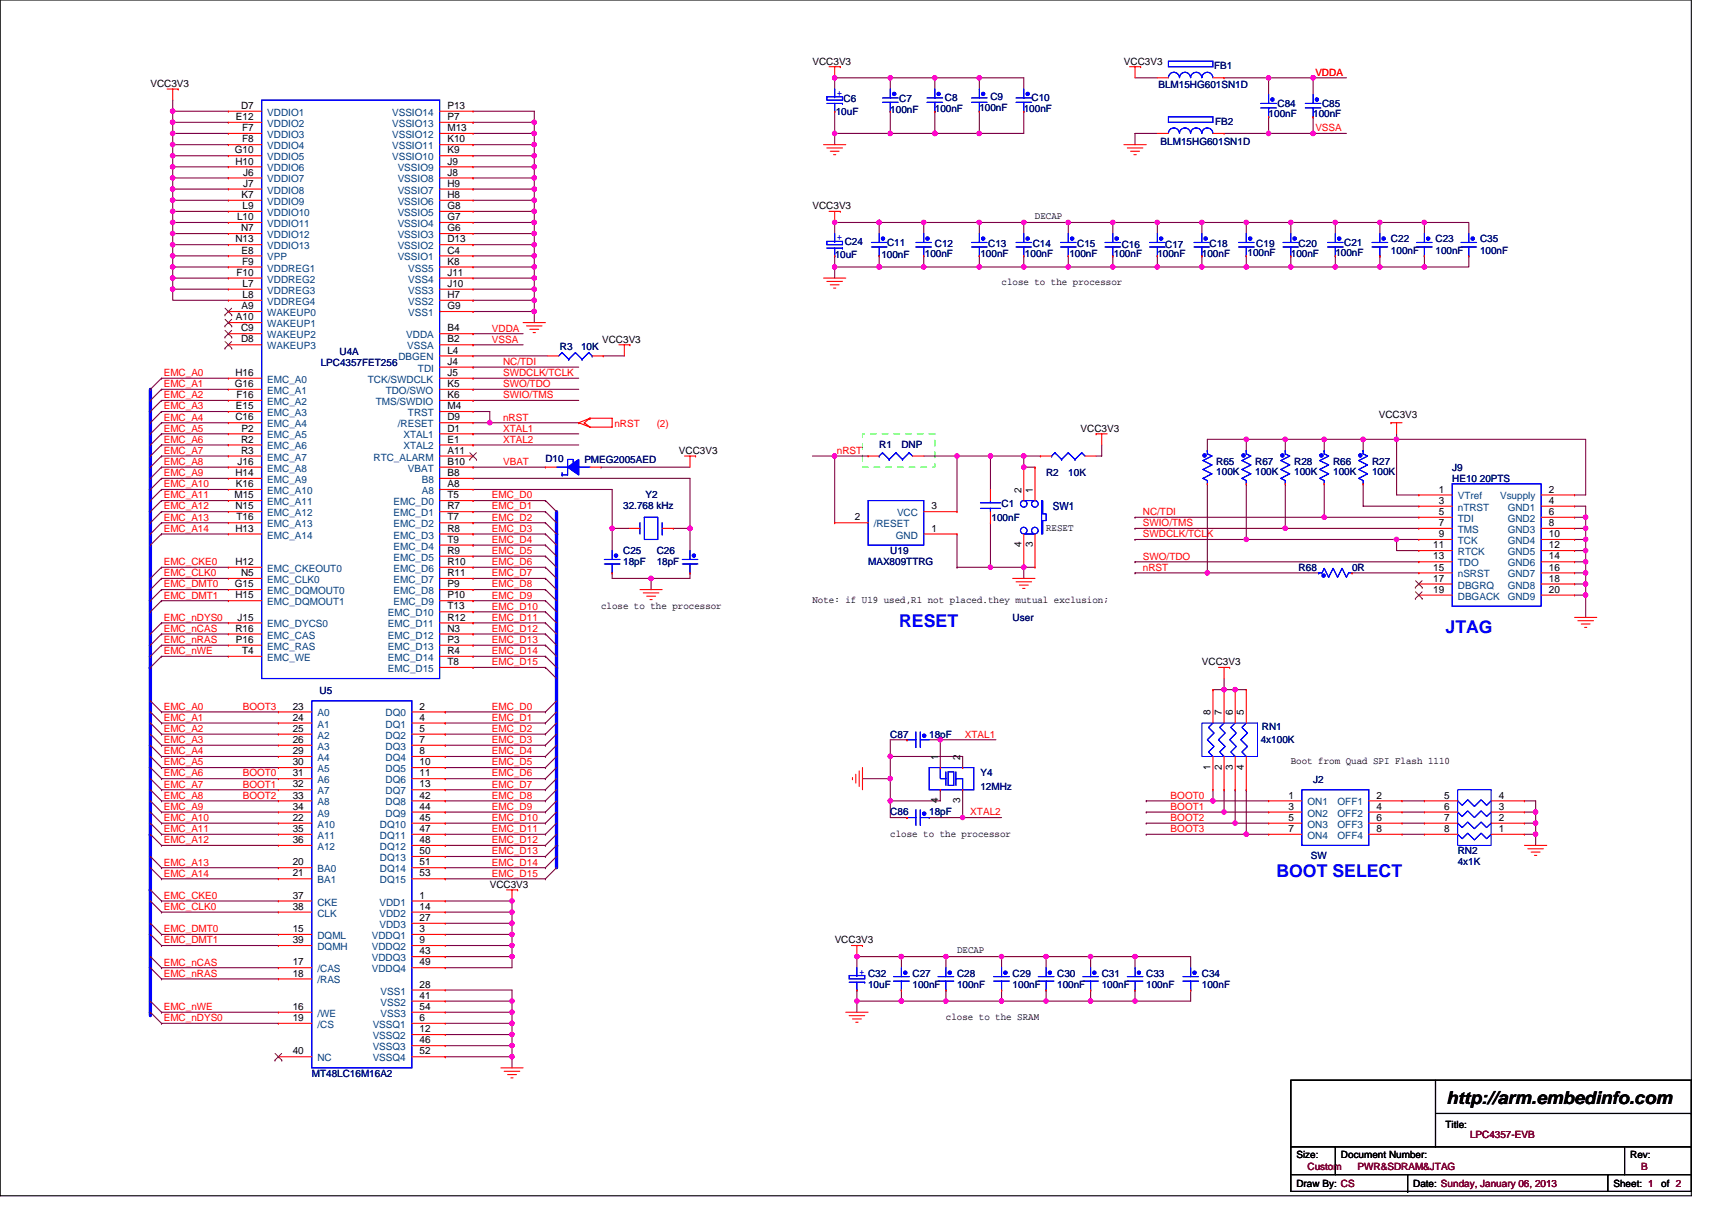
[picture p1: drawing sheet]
<svg xmlns="http://www.w3.org/2000/svg" width="297mm" height="210mm" viewBox="0 0 297 210" stroke-linecap="round" stroke-linejoin="round" font-family="sans-serif">
<defs><g id="words">
<g font-size="3.1" fill="#00f">
<text x="156" y="108.8">RESET</text>
<text x="250.8" y="109.8">JTAG</text>
<text x="221.5" y="152.3">BOOT SELECT</text>
</g>
<text font-size="3.1" x="251" y="191.6">http://arm.embedinfo.com</text>
<text font-size="1.9" fill="#000080" x="182.7" y="88.6">SW1</text>
<g font-size="1.7">
<text x="141" y="11.2">VCC3V3</text>
<text x="195" y="11.2">VCC3V3</text>
<text x="26.1" y="15">VCC3V3</text>
<text x="40.9" y="20.8">E12</text>
<text x="41.8" y="18.9">D7</text>
<text x="42" y="22.8">F7</text>
<text x="77.6" y="18.9">P13</text>
<text x="77.6" y="20.8">P7</text>
<text x="77.6" y="22.8">M13</text>
<text x="40.7" y="26.6">G10</text>
<text x="40.8" y="28.6">H10</text>
<text x="42" y="24.7">F8</text>
<text x="77.6" y="24.7">K10</text>
<text x="77.6" y="26.6">K9</text>
<text x="77.6" y="28.6">J9</text>
<text x="41.9" y="34.4">K7</text>
<text x="42.2" y="30.5">J6</text>
<text x="42.2" y="32.4">J7</text>
<text x="77.6" y="30.5">J8</text>
<text x="77.6" y="32.4">H9</text>
<text x="77.6" y="34.4">H8</text>
<text x="41.1" y="38.2">L10</text>
<text x="41.8" y="40.1">N7</text>
<text x="42.1" y="36.3">L9</text>
<text x="77.6" y="36.3">G8</text>
<text x="77.6" y="38.2">G7</text>
<text x="77.6" y="40.1">G6</text>
<text x="141" y="36.3">VCC3V3</text>
<text x="179.6" y="38.1">DECAP</text>
<text x="40.8" y="42.1">N13</text>
<text x="41" y="47.9">F10</text>
<text x="41.9" y="44">E8</text>
<text x="42" y="45.9">F9</text>
<text x="77.6" y="45.9">K8</text>
<text x="77.6" y="47.9">J11</text>
<text x="77.6" y="42.1">D13</text>
<text x="77.6" y="44">C4</text>
<text x="41.9" y="53.7">A9</text>
<text x="42.1" y="49.8">L7</text>
<text x="42.1" y="51.7">L8</text>
<text x="77.6" y="49.8">J10</text>
<text x="77.6" y="51.7">H7</text>
<text x="77.6" y="53.7">G9</text>
<text x="173.8" y="49.4">close to the processor</text>
<text x="40.9" y="55.6">A10</text>
<text x="41.8" y="57.5">C9</text>
<text x="41.8" y="59.4">D8</text>
<text x="77.6" y="57.5">B4</text>
<text x="77.6" y="59.4">B2</text>
<text x="104.5" y="59.5">VCC3V3</text>
<text x="40.8" y="65.2">H16</text>
<text x="77.6" y="63.3">J4</text>
<text x="77.6" y="65.2">J5</text>
<text x="77.6" y="61.4">L4</text>
<text x="40.7" y="67.2">G16</text>
<text x="40.9" y="71">E15</text>
<text x="41" y="69.1">F16</text>
<text x="77.6" y="67.2">K5</text>
<text x="77.6" y="69.1">K6</text>
<text x="77.6" y="71">M4</text>
<text x="40.8" y="73">C16</text>
<text x="41.8" y="76.8">R2</text>
<text x="41.9" y="74.9">P2</text>
<text x="77.6" y="73">D9</text>
<text x="77.6" y="74.9">D1</text>
<text x="77.6" y="76.8">E1</text>
<text x="187.5" y="74.9">VCC3V3</text>
<text x="239.2" y="72.6">VCC3V3</text>
<text x="40.8" y="82.6">H14</text>
<text x="41.2" y="80.7">J16</text>
<text x="41.8" y="78.7">R3</text>
<text x="77.6" y="80.7">B10</text>
<text x="77.6" y="82.6">B8</text>
<text x="77.6" y="78.7">A11</text>
<text x="117.8" y="78.8">VCC3V3</text>
<text x="40.7" y="86.5">M15</text>
<text x="40.8" y="88.4">N15</text>
<text x="40.9" y="84.5">K16</text>
<text x="77.6" y="84.5">A8</text>
<text x="77.6" y="86.5">T5</text>
<text x="77.6" y="88.4">R7</text>
<text x="161.6" y="88.4">3</text>
<text x="177.2" y="85.5" transform="rotate(-90 177.2 85.5)">2</text>
<text x="179.2" y="85.5" transform="rotate(-90 179.2 85.5)">1</text>
<text x="249.6" y="85.5">1</text>
<text x="249.6" y="87.4">3</text>
<text x="249.6" y="89.4">5</text>
<text x="268.7" y="87.4">4</text>
<text x="268.7" y="89.4">6</text>
<text x="268.7" y="85.5">2</text>
<text x="40.8" y="92.3">H13</text>
<text x="41" y="90.3">T16</text>
<text x="77.6" y="90.3">T7</text>
<text x="77.6" y="92.3">R8</text>
<text x="77.6" y="94.2">T9</text>
<text x="148.3" y="90.3">2</text>
<text x="161.6" y="92.3">1</text>
<text x="177.2" y="95" transform="rotate(-90 177.2 95)">4</text>
<text x="179.2" y="95" transform="rotate(-90 179.2 95)">3</text>
<text x="181.5" y="92.1">RESET</text>
<text x="248.7" y="95.1">11</text>
<text x="249.6" y="91.3">7</text>
<text x="249.6" y="93.2">9</text>
<text x="268.7" y="91.3">8</text>
<text x="268.7" y="93.2">10</text>
<text x="268.7" y="95.1">12</text>
<text x="40.7" y="101.9">G15</text>
<text x="40.8" y="98">H12</text>
<text x="41.8" y="100">N5</text>
<text x="77.6" y="96.1">R9</text>
<text x="77.6" y="98">R10</text>
<text x="77.6" y="100">R11</text>
<text x="77.6" y="101.9">P9</text>
<text x="248.7" y="97.1">13</text>
<text x="248.7" y="99">15</text>
<text x="248.7" y="100.9">17</text>
<text x="268.7" y="97.1">14</text>
<text x="268.7" y="99">16</text>
<text x="268.7" y="100.9">18</text>
<text x="40.8" y="103.8">H15</text>
<text x="41.2" y="107.7">J15</text>
<text x="77.6" y="105.8">T13</text>
<text x="77.6" y="107.7">R12</text>
<text x="77.6" y="103.8">P10</text>
<text x="104.3" y="105.6">close to the processor</text>
<text x="141" y="104.6">Note: if U19 used,R1 not placed.they mutual exclusion;</text>
<text x="248.7" y="102.9">19</text>
<text x="268.7" y="102.9">20</text>
<text x="40.8" y="109.6">R16</text>
<text x="40.9" y="111.6">P16</text>
<text x="42" y="113.5">T4</text>
<text x="77.6" y="109.6">N3</text>
<text x="77.6" y="111.6">P3</text>
<text x="77.6" y="113.5">R4</text>
<text x="77.6" y="115.4">T8</text>
<text x="208.5" y="115.4">VCC3V3</text>
<text x="50.8" y="123.1">23</text>
<text x="50.8" y="125.1">24</text>
<text x="72.8" y="123.1">2</text>
<text x="72.8" y="125.1">4</text>
<text x="210.1" y="124.1" transform="rotate(-90 210.1 124.1)">8</text>
<text x="212" y="124.1" transform="rotate(-90 212 124.1)">7</text>
<text x="213.9" y="124.1" transform="rotate(-90 213.9 124.1)">6</text>
<text x="215.8" y="124.1" transform="rotate(-90 215.8 124.1)">5</text>
<text x="50.8" y="127">25</text>
<text x="50.8" y="128.9">26</text>
<text x="50.8" y="130.9">29</text>
<text x="72.8" y="127">5</text>
<text x="72.8" y="128.9">7</text>
<text x="72.8" y="130.9">8</text>
<text x="162.7" y="131.8" transform="rotate(-90 162.7 131.8)">1</text>
<text x="166.6" y="131.8" transform="rotate(-90 166.6 131.8)">2</text>
<text x="50.8" y="132.8">30</text>
<text x="50.8" y="134.7">31</text>
<text x="50.8" y="136.7">32</text>
<text x="72.8" y="132.8">10</text>
<text x="72.8" y="134.7">11</text>
<text x="72.8" y="136.7">13</text>
<text x="210.1" y="133.6" transform="rotate(-90 210.1 133.6)">1</text>
<text x="212" y="133.6" transform="rotate(-90 212 133.6)">2</text>
<text x="213.9" y="133.6" transform="rotate(-90 213.9 133.6)">3</text>
<text x="215.8" y="133.6" transform="rotate(-90 215.8 133.6)">4</text>
<text x="224" y="132.7">Boot from Quad SPI Flash 1110</text>
<text x="50.8" y="138.6">33</text>
<text x="50.8" y="140.5">34</text>
<text x="50.8" y="142.5">22</text>
<text x="72.8" y="142.5">45</text>
<text x="72.8" y="138.6">42</text>
<text x="72.8" y="140.5">44</text>
<text x="162.7" y="139.4" transform="rotate(-90 162.7 139.4)">4</text>
<text x="166.6" y="139.4" transform="rotate(-90 166.6 139.4)">3</text>
<text x="223.6" y="138.6">1</text>
<text x="223.6" y="140.5">3</text>
<text x="223.6" y="142.5">5</text>
<text x="238.8" y="138.6">2</text>
<text x="238.8" y="140.5">4</text>
<text x="238.8" y="142.5">6</text>
<text x="250.6" y="142.5">7</text>
<text x="250.6" y="140.5">6</text>
<text x="250.6" y="138.6">5</text>
<text x="260.1" y="142.5">2</text>
<text x="260.1" y="140.5">3</text>
<text x="260.1" y="138.6">4</text>
<text x="50.8" y="144.4">35</text>
<text x="50.8" y="146.3">36</text>
<text x="72.8" y="144.4">47</text>
<text x="72.8" y="146.3">48</text>
<text x="72.8" y="148.2">50</text>
<text x="154.5" y="145.2">close to the processor</text>
<text x="223.6" y="144.4">7</text>
<text x="238.8" y="144.4">8</text>
<text x="250.6" y="144.4">8</text>
<text x="260.1" y="144.4">1</text>
<text x="50.8" y="150.2">20</text>
<text x="50.8" y="152.1">21</text>
<text x="50.8" y="156">37</text>
<text x="72.8" y="150.2">51</text>
<text x="72.8" y="152.1">53</text>
<text x="72.8" y="156">1</text>
<text x="85" y="154.1">VCC3V3</text>
<text x="50.8" y="157.9">38</text>
<text x="50.8" y="161.8">15</text>
<text x="72.8" y="161.8">3</text>
<text x="72.8" y="157.9">14</text>
<text x="72.8" y="159.8">27</text>
<text x="50.8" y="163.7">39</text>
<text x="50.8" y="167.5">17</text>
<text x="72.8" y="163.7">9</text>
<text x="72.8" y="165.6">43</text>
<text x="72.8" y="167.5">49</text>
<text x="144.8" y="163.7">VCC3V3</text>
<text x="166" y="165.5">DECAP</text>
<text x="50.8" y="169.5">18</text>
<text x="72.8" y="171.4">28</text>
<text x="72.8" y="173.3">41</text>
<text x="50.8" y="175.3">16</text>
<text x="50.8" y="177.2">19</text>
<text x="72.8" y="177.2">6</text>
<text x="72.8" y="179.1">12</text>
<text x="72.8" y="175.3">54</text>
<text x="164.1" y="177">close to the SRAM</text>
<text x="50.8" y="183">40</text>
<text x="72.8" y="181.1">46</text>
<text x="72.8" y="183">52</text>
<text x="250.8" y="195.7">Title:</text>
<text x="224.9" y="201">Size:</text>
<text x="232.7" y="201">Document Number:</text>
<text x="282.8" y="201">Rev:</text>
<text x="224.9" y="206">Draw By: CS</text>
<text x="245.2" y="206">Date: Sunday, January 06, 2013</text>
<text x="279.9" y="206">Sheet: 1</text>
<text x="288.2" y="206">of 2</text>
</g>
<g font-size="1.7" fill="#000080">
<text x="210.6" y="12">FB1</text>
<text x="146.4" y="17.8">C6</text>
<text x="156" y="17.8">C7</text>
<text x="163.9" y="17.6">C8</text>
<text x="171.8" y="17.4">C9</text>
<text x="179" y="17.6">C10</text>
<text x="201" y="15.3">BLM15HG601SN1D</text>
<text x="145" y="19.9">10uF</text>
<text x="154.5" y="19.7">100nF</text>
<text x="162.2" y="19.5">100nF</text>
<text x="169.9" y="19.3">100nF</text>
<text x="177.6" y="19.5">100nF</text>
<text x="210.8" y="21.6">FB2</text>
<text x="220.1" y="20.3">100nF</text>
<text x="221.7" y="18.5">C84</text>
<text x="227.8" y="20.3">100nF</text>
<text x="229.4" y="18.5">C85</text>
<text x="201.4" y="25.1">BLM15HG601SN1D</text>
<text x="144.8" y="44.8">10uF</text>
<text x="146.6" y="42.5">C24</text>
<text x="152.9" y="44.8">100nF</text>
<text x="153.9" y="42.7">C11</text>
<text x="160.5" y="44.6">100nF</text>
<text x="162.2" y="42.9">C12</text>
<text x="170.1" y="44.6">100nF</text>
<text x="171.5" y="42.9">C13</text>
<text x="177.8" y="44.6">100nF</text>
<text x="179.2" y="42.9">C14</text>
<text x="185.5" y="44.6">100nF</text>
<text x="186.9" y="42.9">C15</text>
<text x="193.3" y="44.6">100nF</text>
<text x="194.6" y="43.1">C16</text>
<text x="200.8" y="44.6">100nF</text>
<text x="202.2" y="43.1">C17</text>
<text x="208.5" y="44.6">100nF</text>
<text x="209.9" y="42.9">C18</text>
<text x="216.4" y="44.4">100nF</text>
<text x="218" y="42.9">C19</text>
<text x="224" y="44.6">100nF</text>
<text x="225.3" y="42.9">C20</text>
<text x="231.7" y="44.4">100nF</text>
<text x="233.2" y="42.7">C21</text>
<text x="241.3" y="42.1">C22</text>
<text x="241.3" y="44">100nF</text>
<text x="249.1" y="42.1">C23</text>
<text x="249.1" y="44">100nF</text>
<text x="256.8" y="42.1">C35</text>
<text x="256.8" y="44">100nF</text>
<text x="55.6" y="63.5">LPC4357FET256</text>
<text x="58.9" y="61.6">U4A</text>
<text x="97.1" y="60.8">R3</text>
<text x="100.8" y="60.8">10K</text>
<text x="152.5" y="77.8">R1</text>
<text x="156.4" y="77.8">DNP</text>
<text x="94.6" y="80.1">D10</text>
<text x="101.4" y="80.3">PMEG2005AED</text>
<text x="181.5" y="82.6">R2</text>
<text x="185.4" y="82.6">10K</text>
<text x="211" y="80.7">R65</text>
<text x="211" y="82.4">100K</text>
<text x="217.8" y="80.7">R67</text>
<text x="217.8" y="82.4">100K</text>
<text x="224.6" y="80.7">R28</text>
<text x="224.6" y="82.4">100K</text>
<text x="231.3" y="80.7">R66</text>
<text x="231.3" y="82.4">100K</text>
<text x="238.1" y="80.7">R27</text>
<text x="238.1" y="82.4">100K</text>
<text x="252" y="81.7">J9</text>
<text x="252" y="83.6">HE10 20PTS</text>
<text x="108.1" y="88.4">32.768 kHz</text>
<text x="112" y="86.5">Y2</text>
<text x="173.8" y="88">C1</text>
<text x="172" y="90.3">100nF</text>
<text x="108.1" y="96.1">C25</text>
<text x="108.1" y="98.1">18pF</text>
<text x="113.9" y="96.1">C26</text>
<text x="113.9" y="98.1">18pF</text>
<text x="150.6" y="98.1">MAX809TTRG</text>
<text x="154.5" y="96.1">U19</text>
<text x="225.3" y="99">R68</text>
<text x="234.6" y="99">0R</text>
<text x="175.7" y="107.7">User</text>
<text x="55.4" y="120.5">U5</text>
<text x="154.5" y="128">C87</text>
<text x="161.2" y="128">18pF</text>
<text x="218.8" y="128.9">4x100K</text>
<text x="218.9" y="126.6">RN1</text>
<text x="170.1" y="134.7">Y4</text>
<text x="170.1" y="137.1">12MHz</text>
<text x="227.8" y="135.9">J2</text>
<text x="154.5" y="141.5">C86</text>
<text x="161.2" y="141.5">18pF</text>
<text x="227.4" y="149">SW</text>
<text x="252.9" y="148.3">RN2</text>
<text x="252.9" y="150.2">4x1K</text>
<text x="150.6" y="171.4">10uF</text>
<text x="158.3" y="169.5">C27</text>
<text x="158.3" y="171.4">100nF</text>
<text x="166" y="169.5">C28</text>
<text x="166" y="171.4">100nF</text>
<text x="175.7" y="169.5">C29</text>
<text x="175.7" y="171.4">100nF</text>
<text x="183.4" y="169.5">C30</text>
<text x="183.4" y="171.4">100nF</text>
<text x="191.2" y="169.5">C31</text>
<text x="191.2" y="171.4">100nF</text>
<text x="198.9" y="169.5">C33</text>
<text x="198.9" y="171.4">100nF</text>
<text x="208.5" y="169.5">C34</text>
<text x="208.5" y="171.4">100nF</text>
<text x="54.1" y="186.9">MT48LC16M16A2</text>
</g>
<g font-size="1.7" fill="#00f">
<text x="145.2" y="16.6">+</text>
<text x="145.2" y="41.7">+</text>
<text x="149.1" y="169.1">+ C32</text>
</g>
<g font-size="1.7" fill="#f00">
<text x="228.2" y="13.1">VDDA</text>
<text x="228.2" y="22.8">VSSA</text>
<text x="85.4" y="59.5">VSSA</text>
<text x="85.4" y="57.5">VDDA</text>
<text x="28.4" y="65.3">EMC_A0</text>
<text x="87.3" y="63.3">NC/TDI</text>
<text x="87.3" y="65.3">SWDCLK/TCLK</text>
<text x="28.4" y="67.2">EMC_A1</text>
<text x="28.4" y="69.1">EMC_A2</text>
<text x="28.4" y="71">EMC_A3</text>
<text x="87.3" y="69.1">SWIO/TMS</text>
<text x="87.3" y="67.2">SWO/TDO</text>
<text x="28.4" y="73">EMC_A4</text>
<text x="28.4" y="74.9">EMC_A5</text>
<text x="28.4" y="76.8">EMC_A6</text>
<text x="87.3" y="73">nRST</text>
<text x="87.3" y="74.9">XTAL1</text>
<text x="87.3" y="76.8">XTAL2</text>
<text x="106.6" y="74.1">nRST</text>
<text x="113.9" y="74.1">(2)</text>
<text x="28.4" y="78.8">EMC_A7</text>
<text x="28.4" y="80.7">EMC_A8</text>
<text x="28.4" y="82.6">EMC_A9</text>
<text x="87.3" y="80.7">VBAT</text>
<text x="145.2" y="78.8">nRST</text>
<text x="28.4" y="84.6">EMC_A10</text>
<text x="28.4" y="86.5">EMC_A11</text>
<text x="28.4" y="88.4">EMC_A12</text>
<text x="85.4" y="88.4">EMC_D1</text>
<text x="85.4" y="86.5">EMC_D0</text>
<text x="198.3" y="89.4">NC/TDI</text>
<text x="28.4" y="90.3">EMC_A13</text>
<text x="28.4" y="92.3">EMC_A14</text>
<text x="85.4" y="90.3">EMC_D2</text>
<text x="85.4" y="94.2">EMC_D4</text>
<text x="85.4" y="92.3">EMC_D3</text>
<text x="198.3" y="91.3">SWIO/TMS</text>
<text x="198.3" y="93.2">SWDCLK/TCLK</text>
<text x="28.4" y="98.1">EMC_CKE0</text>
<text x="28.4" y="100">EMC_CLK0</text>
<text x="28.4" y="101.9">EMC_DMT0</text>
<text x="85.4" y="98.1">EMC_D6</text>
<text x="85.4" y="96.1">EMC_D5</text>
<text x="85.4" y="101.9">EMC_D8</text>
<text x="85.4" y="100">EMC_D7</text>
<text x="198.3" y="99">nRST</text>
<text x="198.3" y="97.1">SWO/TDO</text>
<text x="28.4" y="103.9">EMC_DMT1</text>
<text x="28.4" y="107.7">EMC_nDYS0</text>
<text x="85.4" y="105.8">EMC_D10</text>
<text x="85.4" y="103.9">EMC_D9</text>
<text x="85.4" y="107.7">EMC_D11</text>
<text x="28.4" y="109.6">EMC_nCAS</text>
<text x="28.4" y="111.6">EMC_nRAS</text>
<text x="28.4" y="113.5">EMC_nWE</text>
<text x="85.4" y="113.5">EMC_D14</text>
<text x="85.4" y="111.6">EMC_D13</text>
<text x="85.4" y="109.6">EMC_D12</text>
<text x="85.4" y="115.4">EMC_D15</text>
<text x="28.4" y="123.2">EMC_A0</text>
<text x="28.4" y="125.1">EMC_A1</text>
<text x="42.1" y="123.2">BOOT3</text>
<text x="85.4" y="123.2">EMC_D0</text>
<text x="85.4" y="125.1">EMC_D1</text>
<text x="28.4" y="127">EMC_A2</text>
<text x="28.4" y="128.9">EMC_A3</text>
<text x="28.4" y="130.9">EMC_A4</text>
<text x="85.4" y="127">EMC_D2</text>
<text x="85.4" y="128.9">EMC_D3</text>
<text x="85.4" y="130.9">EMC_D4</text>
<text x="167.4" y="128">XTAL1</text>
<text x="28.4" y="132.8">EMC_A5</text>
<text x="28.4" y="134.7">EMC_A6</text>
<text x="28.4" y="136.7">EMC_A7</text>
<text x="42.1" y="134.7">BOOT0</text>
<text x="42.1" y="136.7">BOOT1</text>
<text x="85.4" y="132.8">EMC_D5</text>
<text x="85.4" y="134.7">EMC_D6</text>
<text x="85.4" y="136.7">EMC_D7</text>
<text x="28.4" y="138.6">EMC_A8</text>
<text x="28.4" y="140.5">EMC_A9</text>
<text x="28.4" y="142.5">EMC_A10</text>
<text x="42.1" y="138.6">BOOT2</text>
<text x="85.4" y="138.6">EMC_D8</text>
<text x="85.4" y="140.5">EMC_D9</text>
<text x="85.4" y="142.5">EMC_D10</text>
<text x="168.4" y="141.5">XTAL2</text>
<text x="203.1" y="138.6">BOOT0</text>
<text x="203.1" y="142.5">BOOT2</text>
<text x="203.1" y="140.5">BOOT1</text>
<text x="28.4" y="144.4">EMC_A11</text>
<text x="28.4" y="146.3">EMC_A12</text>
<text x="85.4" y="144.4">EMC_D11</text>
<text x="85.4" y="146.3">EMC_D12</text>
<text x="85.4" y="148.3">EMC_D13</text>
<text x="203.1" y="144.4">BOOT3</text>
<text x="28.4" y="150.2">EMC_A13</text>
<text x="28.4" y="152.1">EMC_A14</text>
<text x="28.4" y="156">EMC_CKE0</text>
<text x="85.4" y="150.2">EMC_D14</text>
<text x="85.4" y="152.1">EMC_D15</text>
<text x="28.4" y="157.9">EMC_CLK0</text>
<text x="28.4" y="161.8">EMC_DMT0</text>
<text x="28.4" y="163.7">EMC_DMT1</text>
<text x="28.4" y="167.6">EMC_nCAS</text>
<text x="28.4" y="169.5">EMC_nRAS</text>
<text x="28.4" y="177.2">EMC_nDYS0</text>
<text x="28.4" y="175.3">EMC_nWE</text>
</g>
<g font-size="1.7" fill="#004080">
<text x="46.4" y="20.1">VDDIO1</text>
<text x="46.4" y="22">VDDIO2</text>
<text x="46.4" y="23.9">VDDIO3</text>
<text x="68" y="20.1">VSSIO14</text>
<text x="68" y="22">VSSIO13</text>
<text x="68" y="23.9">VSSIO12</text>
<text x="46.4" y="25.9">VDDIO4</text>
<text x="46.4" y="27.8">VDDIO5</text>
<text x="46.4" y="29.7">VDDIO6</text>
<text x="68" y="25.9">VSSIO11</text>
<text x="68" y="27.8">VSSIO10</text>
<text x="69" y="29.7">VSSIO9</text>
<text x="46.4" y="31.7">VDDIO7</text>
<text x="46.4" y="33.6">VDDIO8</text>
<text x="46.4" y="35.5">VDDIO9</text>
<text x="69" y="31.7">VSSIO8</text>
<text x="69" y="33.6">VSSIO7</text>
<text x="69" y="35.5">VSSIO6</text>
<text x="46.4" y="37.5">VDDIO10</text>
<text x="46.4" y="39.4">VDDIO11</text>
<text x="46.4" y="41.3">VDDIO12</text>
<text x="69" y="37.5">VSSIO5</text>
<text x="69" y="39.4">VSSIO4</text>
<text x="69" y="41.3">VSSIO3</text>
<text x="46.4" y="43.2">VDDIO13</text>
<text x="46.4" y="45.2">VPP</text>
<text x="46.4" y="47.1">VDDREG1</text>
<text x="69" y="43.2">VSSIO2</text>
<text x="69" y="45.2">VSSIO1</text>
<text x="70.8" y="47.1">VSS5</text>
<text x="46.4" y="49">VDDREG2</text>
<text x="46.4" y="51">VDDREG3</text>
<text x="46.4" y="52.9">VDDREG4</text>
<text x="70.8" y="49">VSS4</text>
<text x="70.8" y="51">VSS3</text>
<text x="70.8" y="52.9">VSS2</text>
<text x="46.4" y="54.8">WAKEUP0</text>
<text x="46.4" y="56.8">WAKEUP1</text>
<text x="46.4" y="58.7">WAKEUP2</text>
<text x="70.5" y="58.7">VDDA</text>
<text x="70.8" y="54.8">VSS1</text>
<text x="46.4" y="60.6">WAKEUP3</text>
<text x="69.1" y="62.5">DBGEN</text>
<text x="70.7" y="60.6">VSSA</text>
<text x="72.5" y="64.5">TDI</text>
<text x="46.4" y="66.4">EMC_A0</text>
<text x="46.4" y="68.3">EMC_A1</text>
<text x="46.4" y="70.3">EMC_A2</text>
<text x="63.8" y="66.4">TCK/SWDCLK</text>
<text x="65.2" y="70.3">TMS/SWDIO</text>
<text x="66.9" y="68.3">TDO/SWO</text>
<text x="46.4" y="72.2">EMC_A3</text>
<text x="46.4" y="74.1">EMC_A4</text>
<text x="46.4" y="76.1">EMC_A5</text>
<text x="46.4" y="78">EMC_A6</text>
<text x="69" y="74.1">/RESET</text>
<text x="70" y="76.1">XTAL1</text>
<text x="70" y="78">XTAL2</text>
<text x="70.8" y="72.2">TRST</text>
<text x="46.4" y="79.9">EMC_A7</text>
<text x="46.4" y="81.9">EMC_A8</text>
<text x="46.4" y="83.8">EMC_A9</text>
<text x="64.8" y="79.9">RTC_ALARM</text>
<text x="70.8" y="81.9">VBAT</text>
<text x="73.2" y="83.8">B8</text>
<text x="46.4" y="85.7">EMC_A10</text>
<text x="46.4" y="87.7">EMC_A11</text>
<text x="46.4" y="89.6">EMC_A12</text>
<text x="68.3" y="87.7">EMC_D0</text>
<text x="68.3" y="89.6">EMC_D1</text>
<text x="73.2" y="85.7">A8</text>
<text x="155.6" y="89.6">VCC</text>
<text x="252.9" y="86.7">VTref</text>
<text x="252.9" y="88.6">nTRST</text>
<text x="260.3" y="86.7">Vsupply</text>
<text x="261.6" y="88.6">GND1</text>
<text x="46.4" y="91.5">EMC_A13</text>
<text x="46.4" y="93.5">EMC_A14</text>
<text x="68.3" y="91.5">EMC_D2</text>
<text x="68.3" y="93.5">EMC_D3</text>
<text x="68.3" y="95.4">EMC_D4</text>
<text x="151.6" y="91.5">/RESET</text>
<text x="155.4" y="93.5">GND</text>
<text x="252.9" y="90.6">TDI</text>
<text x="252.9" y="92.5">TMS</text>
<text x="252.9" y="94.4">TCK</text>
<text x="261.6" y="90.6">GND2</text>
<text x="261.6" y="92.5">GND3</text>
<text x="261.6" y="94.4">GND4</text>
<text x="46.4" y="99.2">EMC_CKEOUT0</text>
<text x="46.4" y="101.2">EMC_CLK0</text>
<text x="68.3" y="97.3">EMC_D5</text>
<text x="68.3" y="99.2">EMC_D6</text>
<text x="68.3" y="101.2">EMC_D7</text>
<text x="252.9" y="96.3">RTCK</text>
<text x="252.9" y="98.3">TDO</text>
<text x="252.9" y="100.2">nSRST</text>
<text x="261.6" y="96.3">GND5</text>
<text x="261.6" y="98.3">GND6</text>
<text x="261.6" y="100.2">GND7</text>
<text x="46.4" y="103.1">EMC_DQMOUT0</text>
<text x="46.4" y="105">EMC_DQMOUT1</text>
<text x="67.3" y="107">EMC_D10</text>
<text x="68.3" y="103.1">EMC_D8</text>
<text x="68.3" y="105">EMC_D9</text>
<text x="252.9" y="102.1">DBGRQ</text>
<text x="252.9" y="104.1">DBGACK</text>
<text x="261.6" y="102.1">GND8</text>
<text x="261.6" y="104.1">GND9</text>
<text x="46.4" y="112.8">EMC_RAS</text>
<text x="46.4" y="110.8">EMC_CAS</text>
<text x="46.4" y="108.9">EMC_DYCS0</text>
<text x="67.3" y="108.9">EMC_D11</text>
<text x="67.3" y="110.8">EMC_D12</text>
<text x="67.3" y="112.8">EMC_D13</text>
<text x="46.4" y="114.7">EMC_WE</text>
<text x="67.3" y="114.7">EMC_D14</text>
<text x="67.3" y="116.6">EMC_D15</text>
<text x="55.1" y="124.3">A0</text>
<text x="66.9" y="124.3">DQ0</text>
<text x="55.1" y="126.3">A1</text>
<text x="55.1" y="128.2">A2</text>
<text x="55.1" y="130.1">A3</text>
<text x="66.9" y="126.3">DQ1</text>
<text x="66.9" y="128.2">DQ2</text>
<text x="66.9" y="130.1">DQ3</text>
<text x="55.1" y="132.1">A4</text>
<text x="55.1" y="134">A5</text>
<text x="55.1" y="135.9">A6</text>
<text x="55.1" y="137.8">A7</text>
<text x="66.9" y="132.1">DQ4</text>
<text x="66.9" y="134">DQ5</text>
<text x="66.9" y="135.9">DQ6</text>
<text x="66.9" y="137.8">DQ7</text>
<text x="55.1" y="139.8">A8</text>
<text x="55.1" y="141.7">A9</text>
<text x="55.1" y="143.6">A10</text>
<text x="65.9" y="143.6">DQ10</text>
<text x="66.9" y="139.8">DQ8</text>
<text x="66.9" y="141.7">DQ9</text>
<text x="226.9" y="139.8">ON1</text>
<text x="226.9" y="141.7">ON2</text>
<text x="226.9" y="143.6">ON3</text>
<text x="232.1" y="139.8">OFF1</text>
<text x="232.1" y="141.7">OFF2</text>
<text x="232.1" y="143.6">OFF3</text>
<text x="55.1" y="145.6">A11</text>
<text x="55.1" y="147.5">A12</text>
<text x="65.9" y="145.6">DQ11</text>
<text x="65.9" y="147.5">DQ12</text>
<text x="65.9" y="149.4">DQ13</text>
<text x="226.9" y="145.6">ON4</text>
<text x="232.1" y="145.6">OFF4</text>
<text x="55.1" y="151.4">BA0</text>
<text x="55.1" y="153.3">BA1</text>
<text x="65.9" y="151.4">DQ14</text>
<text x="65.9" y="153.3">DQ15</text>
<text x="55.1" y="157.1">CKE</text>
<text x="55.1" y="159.1">CLK</text>
<text x="65.8" y="157.1">VDD1</text>
<text x="65.8" y="159.1">VDD2</text>
<text x="65.8" y="161">VDD3</text>
<text x="55.1" y="162.9">DQML</text>
<text x="55.1" y="164.9">DQMH</text>
<text x="64.5" y="162.9">VDDQ1</text>
<text x="64.5" y="164.9">VDDQ2</text>
<text x="64.5" y="166.8">VDDQ3</text>
<text x="55.1" y="168.7">/CAS</text>
<text x="55.1" y="170.7">/RAS</text>
<text x="64.5" y="168.7">VDDQ4</text>
<text x="66" y="172.6">VSS1</text>
<text x="55.1" y="176.4">/WE</text>
<text x="55.1" y="178.4">/CS</text>
<text x="64.7" y="178.4">VSSQ1</text>
<text x="66" y="174.5">VSS2</text>
<text x="66" y="176.4">VSS3</text>
<text x="55.1" y="184.2">NC</text>
<text x="64.7" y="180.3">VSSQ2</text>
<text x="64.7" y="182.2">VSSQ3</text>
<text x="64.7" y="184.2">VSSQ4</text>
</g>
<g font-size="1.7" fill="#800000">
<text x="255.1" y="197.5">LPC4357-EVB</text>
<text x="226.9" y="203.1">Custom</text>
<text x="235.5" y="203.1">PWR&amp;SDRAM&amp;JTAG</text>
<text x="284.8" y="203.1">B</text>
</g>
</g></defs>
<path d="M0 0h293.5v207.5h-293.5zM224 187.5h69.5v19.3h-69.5zM224 199h69.5M231.7 199v4.9M249.1 187.5v11.5M249.1 193.2h44.4M281.9 199v4.9M293.5 193.2h.1M224 203.9h69.5M244.2 206.8h.1M244.2 203.9v2.9M279 203.9v2.9" fill="none" stroke="#000" stroke-width=".19"/>
<path d="M208.5 125.5h9.7v5.8h-9.7zM252.9 137.1h5.8v9.6h-5.8z" fill="none" stroke="#00f" stroke-width=".17"/>
<path d="M149.6 75.3h12.6v5.8h-12.6z" fill="none" stroke="#0f0" stroke-width=".17" stroke-dasharray="1 1 1 1 1 1 1 1"/>
<g fill="none" stroke="#800040" stroke-width=".19">
<path d="M30 19.3h9.6M30 19.3v1.9h9.6M30 19.3h.1M30 17.4v1.9M82.1 19.3h10.6v1.9M144.8 13.5h.1M144.8 19.3v3.9M144.8 13.5h17.4M144.8 13.5v2M154.5 19.3h.1M154.5 13.5h.1M154.5 13.5v2"/>
<path d="M154.5 19.3v3.9M162.2 19.3v3.9M162.2 13.5h.1M162.2 13.5h7.7M162.2 13.5v2M169.9 13.5h.1M169.9 19.3v3.9M169.9 13.5v2M169.9 13.5h7.7v2M177.6 19.3v3.9h-32.8M196.9 13.5h3.9M212.4 13.5h7.7"/>
<path d="M220.1 13.5v2.9M220.1 13.5h.1M220.1 13.5h13.5M227.8 13.5h.1M227.8 13.5v2.9M30 23.2v1.9M30 25.1h9.6M30 25.1v1.9h9.6M30 25.1h.1M30 27v2h9.6M30 27h.1M30 29h.1"/>
<path d="M30 30.9v1.9h9.6M30 30.9h.1M30 32.8v2h9.6M30 32.8h.1M30 34.8v1.9h9.6M30 34.8h.1M30 38.6h.1M30 36.7h.1M30 38.6v1.9h9.6M30 23.2h.1M30 21.2h.1M30 30.9h9.6"/>
<path d="M30 23.2h9.6M30 38.6h9.6M30 21.2v2M30 29v1.9M30 36.7v1.9M82.1 21.2h.1M82.1 29h10.6M82.1 27h10.6M82.1 38.6h10.6M82.1 25.1h.1M82.1 36.7h10.6M82.1 32.8h.1"/>
<path d="M82.1 23.2h10.6M82.1 34.8h10.6M82.1 30.9h.1M82.1 21.2h10.6M82.1 25.1h10.6M82.1 32.8h10.6M82.1 30.9h10.6M92.7 25.1v1.9M92.7 34.8h.1M92.7 38.6h.1M92.7 36.7v1.9M92.7 29h.1"/>
<path d="M92.7 30.9v3.9M92.7 23.2h.1M92.7 21.2v2M92.7 27h.1M92.7 23.2v1.9M92.7 27v3.9M92.7 34.8v1.9M92.7 38.6v11.6M144.8 23.2v1.9M144.8 38.6h.1M144.8 38.6v1.9M144.8 23.2h.1"/>
<path d="M144.8 38.6h102.3M152.5 38.6v1.9M152.5 38.6h.1M154.5 23.2h.1M160.3 38.6v1.9M160.3 38.6h.1M162.2 23.2h.1M169.9 23.2h.1M169.9 38.6v1.9M169.9 38.6h.1M177.6 38.6v1.9M177.6 38.6h.1"/>
<path d="M185.4 38.6v1.9M185.4 38.6h.1M193.1 38.6v1.9M193.1 38.6h.1M200.8 23.2h-3.9v1.9M200.8 38.6v1.9M200.8 38.6h.1M208.5 38.6v1.9M208.5 38.6h.1M212.4 23.2h7.7M216.2 38.6v1.9M216.2 38.6h.1"/>
<path d="M220.1 20.3h.1M220.1 23.2h7.7M220.1 20.3v2.9M224 38.6v1.9M224 38.6h.1M227.8 20.3h.1M227.8 23.2h5.8M227.8 20.3v2.9M231.7 38.6v1.9M231.7 38.6h.1M239.4 38.6h.1M239.4 38.6v1.9"/>
<path d="M247.1 38.6v1.9M247.1 38.6h7.7v1.9M247.1 38.6h.1M30 50.2v1.9h9.6M30 40.5v2h9.6M30 40.5h.1M30 42.5v1.9h9.6M30 42.5h.1M30 44.4v1.9h9.6M30 44.4h.1M30 48.3h.1M30 46.3h.1"/>
<path d="M30 50.2h.1M30 48.3v1.9M30 46.3v2M30 48.3h9.6M30 50.2h9.6M82.1 54.1h.1M82.1 50.2h10.6M82.1 40.5h10.6M82.1 48.3h10.6M82.1 59.8h.1M82.1 46.3h10.6M82.1 57.9h.1"/>
<path d="M82.1 44.4h10.6M82.1 52.1h.1M82.1 42.5h.1M82.1 54.1h10.6M82.1 59.8h8.7M82.1 57.9h8.7M82.1 52.1h10.6M82.1 42.5h10.6M92.7 48.3h.1M92.7 54.1v1.9M92.7 52.1v2M92.7 40.5h.1"/>
<path d="M92.7 46.3h.1M92.7 50.2v1.9M92.7 44.4h.1M92.7 42.5h.1M144.8 44.4v1.9M144.8 46.3h.1M144.8 46.3v2M144.8 46.3h94.6M152.5 44.4v1.9M152.5 46.3h.1M160.3 44.4v1.9M160.3 46.3h.1"/>
<path d="M169.9 44.4v1.9M169.9 46.3h.1M177.6 44.4v1.9M177.6 46.3h.1M185.4 44.4v1.9M185.4 46.3h.1M193.1 44.4v1.9M193.1 46.3h.1M200.8 44.4v1.9M200.8 46.3h.1M208.5 44.4v1.9M208.5 46.3h.1"/>
<path d="M216.2 44.4v1.9M216.2 46.3h.1M224 44.4v1.9M224 46.3h.1M231.7 44.4v1.9M231.7 46.3h.1M239.4 44.4h.1M239.4 46.3h7.7M239.4 44.4v1.9M247.1 44.4v1.9M247.1 46.3h.1M254.8 44.4v1.9h-7.7"/>
<path d="M26.1 67.6h.1M26.1 69.5h.1M26.1 71.4h.1M26.1 73.4h.1M26.1 75.3h.1M26.1 77.2h.1M26.1 79.1h.1M28 65.6h.1M28 67.6h.1M28 69.5h.1M28 73.4h.1M28 75.3h.1"/>
<path d="M28 77.2h.1M28 79.1h.1M28 71.4h.1M28 73.4h11.6M28 79.1h11.6M28 65.6h11.6M28 67.6h11.6M28 69.5h11.6M28 75.3h11.6M28 77.2h11.6M28 71.4h11.6M28 65.6l-1.9 2"/>
<path d="M28 67.6l-1.9 1.9M28 69.5l-1.9 1.9M28 71.4l-1.9 2M28 73.4l-1.9 1.9M28 75.3l-1.9 1.9M28 77.2l-1.9 1.9M28 79.1l-1.9 2M82.1 71.4h2.9v2M82.1 75.3h.1M82.1 63.7h.1M82.1 73.4h2.9M82.1 61.8h12.9"/>
<path d="M82.1 69.5h.1M82.1 67.6h.1M82.1 77.2h.1M82.1 65.6h.1M82.1 65.6h18.3M82.1 67.6h18.3M82.1 69.5h18.3M82.1 75.3h18.3M82.1 77.2h18.3M82.1 63.7h18.3M85 73.4h.1M85 73.4h15.4"/>
<path d="M104.7 61.8h3.6M141 79.1h3.8M144.8 79.1h.1M144.8 79.1v11.6M144.8 79.1h5.8M160.3 79.1h5.7M166 79.1h5.8M166 79.1h.1M166 79.1v9.7M171.8 79.1v5.8M171.8 79.1h.1M171.8 79.1h8.7"/>
<path d="M177.6 79.1h.1M177.6 79.1v2h2M191.2 77.2v1.9h-1M216.2 76.2h-6.7v2M216.2 76.2v2M216.2 76.2h.1M216.2 76.2h26.1M223 76.2h.1M223 76.2v2M229.8 76.2h.1M229.8 76.2v2M236.5 76.2h.1"/>
<path d="M236.5 76.2v2M242.3 76.2h32.8v9.7h-1.9M242.3 76.2h.1M242.3 76.2v9.7h3.9M242.3 75.3v.9M26.1 81.1h.1M26.1 83h.1M26.1 84.9h.1M26.1 86.9h.1M26.1 88.8h.1M26.1 90.7h.1M26.1 92.7h.1"/>
<path d="M26.1 94.6h.1M28 81.1h.1M28 83h.1M28 84.9h.1M28 86.9h.1M28 88.8h.1M28 90.7h.1M28 92.7h.1M28 98.4h.1M28 81.1h11.6M28 83h11.6M28 84.9h11.6"/>
<path d="M28 86.9h11.6M28 88.8h11.6M28 90.7h11.6M28 92.7h11.6M28 98.4h11.6M28 81.1l-1.9 1.9M28 83l-1.9 1.9M28 84.9l-1.9 2M28 86.9l-1.9 1.9M28 88.8l-1.9 1.9M28 90.7l-1.9 2M28 92.7l-1.9 1.9"/>
<path d="M28 98.4l-1.9 2M82.1 84.9h24.1v6.8M82.1 83h37.6v8.7M82.1 98.4h.1M82.1 90.7h.1M82.1 81.1h.1M82.1 88.8h.1M82.1 96.5h.1M82.1 86.9h.1M82.1 94.6h.1M82.1 92.7h.1M82.1 81.1h12.5"/>
<path d="M82.1 86.9h12.5M82.1 88.8h12.5M82.1 90.7h12.5M82.1 92.7h12.5M82.1 98.4h12.5M82.1 96.5h12.5M82.1 94.6h12.5M94.6 86.9h.1M94.6 88.8h.1M94.6 90.7h.1M94.6 92.7h.1M94.6 94.6h.1"/>
<path d="M94.6 96.5h.1M94.6 98.4h.1M94.6 86.9l2 1.9M94.6 88.8l2 1.9M94.6 90.7l2 2M94.6 92.7l2 1.9M94.6 94.6l2 1.9M94.6 96.5l2 1.9M94.6 98.4l2 2M104.3 81.1h.1M104.3 81.1h15.4M106.2 91.7v3.8"/>
<path d="M106.2 99.4v1h6.8v1.9M106.2 91.7h.1M106.2 91.7h2.9M116.8 91.7h2.9M119.7 91.7h.1M119.7 99.4v1h-6.7M119.7 91.7v3.8M166 92.7v5.7M166 98.4h.1M166 98.4h13.6M171.8 98.4h.1M171.8 90.7v7.7"/>
<path d="M177.6 98.4h.1M177.6 98.4v2M196.9 91.7h.1M196.9 99.4h.1M196.9 89.8h.1M196.9 97.5h.1M196.9 93.6h.1M196.9 91.7h49.3M196.9 99.4h31.9M196.9 93.6h49.3M196.9 89.8h49.3M196.9 97.5h49.3"/>
<path d="M209.5 84v15.4M209.5 99.4h.1M216.2 93.6h.1M216.2 84v9.6M223 84v7.7M223 91.7h.1M229.8 84v5.8M229.8 89.8h.1M234.6 99.4h11.6M236.5 84v3.8h9.7M242.3 93.6v1.9h3.9M242.3 93.6h.1"/>
<path d="M273.2 87.8h1.9v2M273.2 93.6h1.9M273.2 97.5h1.9M273.2 99.4h1.9M273.2 89.8h1.9M273.2 95.5h1.9M273.2 91.7h1.9M275.1 89.8h.1M275.1 91.7h.1M275.1 95.5h.1M275.1 97.5h.1M275.1 93.6h.1"/>
<path d="M275.1 99.4h.1M275.1 89.8v17.3M26.1 106.2h.1M26.1 110h.1M26.1 112h.1M26.1 113.9h.1M26.1 115.8h.1M26.1 104.2h.1M26.1 102.3h.1M26.1 100.4h.1M28 100.4h.1M28 102.3h.1"/>
<path d="M28 104.2h.1M28 108.1h.1M28 110h.1M28 112h.1M28 113.9h.1M28 100.4h11.6M28 102.3h11.6M28 104.2h11.6M28 108.1h11.6M28 110h11.6M28 112h11.6M28 113.9h11.6"/>
<path d="M28 104.2l-1.9 2M28 108.1l-1.9 1.9M28 110l-1.9 2M28 112l-1.9 1.9M28 113.9l-1.9 1.9M28 102.3l-1.9 1.9M28 100.4l-1.9 1.9M82.1 115.8h.1M82.1 106.2h.1M82.1 113.9h.1M82.1 104.2h.1M82.1 112h.1"/>
<path d="M82.1 102.3h.1M82.1 110h.1M82.1 100.4h.1M82.1 108.1h.1M82.1 100.4h12.5M82.1 102.3h12.5M82.1 104.2h12.5M82.1 108.1h12.5M82.1 110h12.5M82.1 112h12.5M82.1 113.9h12.5M82.1 115.8h12.5"/>
<path d="M82.1 106.2h12.5M94.6 100.4h.1M94.6 102.3h.1M94.6 104.2h.1M94.6 106.2h.1M94.6 108.1h.1M94.6 110h.1M94.6 112h.1M94.6 113.9h.1M94.6 115.8h.1M94.6 100.4l2 1.9M94.6 102.3l2 1.9"/>
<path d="M94.6 104.2l2 2M94.6 106.2l2 1.9M94.6 108.1l2 1.9M94.6 110l2 2M94.6 112l2 1.9M94.6 113.9l2 1.9M94.6 115.8l2 2M113 100.4h.1M210.5 119.7h1.9M212.4 119.7h.1M212.4 117.8v1.9M212.4 119.7h3.8"/>
<path d="M214.3 119.7h.1M273.2 103.3h1.9M273.2 101.3h1.9M275.1 101.3h.1M275.1 103.3h.1M26.1 121.6h.1M26.1 123.5h.1M26.1 125.5h.1M26.1 127.4h.1M26.1 129.3h.1M26.1 131.3h.1M26.1 133.2h.1"/>
<path d="M26.1 135.1h.1M26.1 137.1h.1M26.1 139h.1M26.1 121.6l1.9 1.9M26.1 123.5l1.9 2M26.1 125.5l1.9 1.9M26.1 127.4l1.9 1.9M26.1 129.3l1.9 2M26.1 131.3l1.9 1.9M26.1 133.2l1.9 1.9M26.1 135.1l1.9 2M26.1 137.1l1.9 1.9"/>
<path d="M26.1 139l1.9 1.9M28 123.5h.1M28 125.5h.1M28 127.4h.1M28 129.3h.1M28 131.3h.1M28 133.2h.1M28 135.1h.1M28 137.1h.1M28 139h.1M28 123.5h20.3M28 125.5h20.3"/>
<path d="M28 127.4h20.3M28 129.3h20.3M28 131.3h20.3M28 133.2h20.3M28 135.1h20.3M28 137.1h20.3M28 139h20.3M77.3 123.5h.1M77.3 125.5h.1M77.3 127.4h.1M77.3 129.3h.1M77.3 131.3h.1"/>
<path d="M77.3 133.2h.1M77.3 135.1h.1M77.3 137.1h.1M77.3 139h.1M77.3 123.5h17.3M77.3 125.5h17.3M77.3 127.4h17.3M77.3 129.3h17.3M77.3 131.3h17.3M77.3 133.2h17.3M77.3 135.1h17.3M77.3 137.1h17.3"/>
<path d="M77.3 139h17.3M94.6 123.5h.1M94.6 125.5h.1M94.6 127.4h.1M94.6 129.3h.1M94.6 131.3h.1M94.6 133.2h.1M94.6 135.1h.1M94.6 137.1h.1M94.6 139h.1M96.6 121.6l-2 1.9M96.6 123.5l-2 2"/>
<path d="M96.6 125.5l-2 1.9M96.6 127.4l-2 1.9M96.6 129.3l-2 2M96.6 131.3l-2 1.9M96.6 133.2l-2 1.9M96.6 135.1l-2 2M96.6 137.1l-2 1.9M96.6 139l-2 1.9M149.6 135.1h4.9M154.5 139h.1M154.5 131.3h12.5v1.9M154.5 131.3v3.8"/>
<path d="M154.5 139v2.9h2.9M154.5 131.3h.1M154.5 135.1h.1M154.5 135.1v3.9M157.4 128.4h-2.9v2.9M161.2 128.4h1.9M163.1 128.4h.1M163.1 137.1v1.9h-8.6M163.1 128.4v4.8M163.1 128.4h9.7M167 137.1v4.8M198.9 139h.1"/>
<path d="M198.9 139h21.2M210.5 139h.1M210.5 137.1v1.9M212.4 137.1h.1M212.4 137.1v3.8M214.3 137.1h.1M214.3 137.1v5.8M216.2 137.1h.1M216.2 137.1v7.7M243.3 139h3.8M264.5 139h1.9v1.9M26.1 140.9h.1"/>
<path d="M26.1 142.9h.1M26.1 144.8h.1M26.1 148.6h.1M26.1 150.6h.1M26.1 154.4h.1M26.1 156.4h.1M26.1 140.9l1.9 2M26.1 142.9l1.9 1.9M26.1 144.8l1.9 1.9M26.1 148.6l1.9 2M26.1 150.6l1.9 1.9M26.1 154.4l1.9 2"/>
<path d="M26.1 156.4l1.9 1.9M28 140.9h.1M28 142.9h.1M28 144.8h.1M28 146.7h.1M28 150.6h.1M28 152.5h.1M28 156.4h.1M28 158.3h.1M28 140.9h20.3M28 142.9h20.3M28 144.8h20.3"/>
<path d="M28 146.7h20.3M28 150.6h20.3M28 152.5h20.3M28 156.4h20.3M28 158.3h20.3M77.3 150.6h.1M77.3 152.5h.1M77.3 140.9h.1M77.3 142.9h.1M77.3 144.8h.1M77.3 146.7h.1M77.3 148.6h.1"/>
<path d="M77.3 156.4h11.5M77.3 158.3h11.5M77.3 140.9h17.3M77.3 142.9h17.3M77.3 144.8h17.3M77.3 146.7h17.3M77.3 150.6h17.3M77.3 152.5h17.3M77.3 148.6h17.3M88.8 156.4h.1M88.8 158.3h.1M88.8 156.4v9.6"/>
<path d="M94.6 140.9h.1M94.6 142.9h.1M94.6 144.8h.1M94.6 146.7h.1M94.6 148.6h.1M94.6 152.5h.1M94.6 150.6h.1M96.6 140.9l-2 2M96.6 142.9l-2 1.9M96.6 144.8l-2 1.9M96.6 146.7l-2 1.9M96.6 150.6l-2 1.9"/>
<path d="M96.6 148.6l-2 2M161.2 141.9h.1M161.2 141.9h12.6M167 141.9h.1M198.9 144.8h.1M198.9 142.9h.1M198.9 140.9h.1M198.9 140.9h13.5M198.9 142.9h15.4M198.9 144.8h17.3M212.4 140.9h7.7M214.3 142.9h5.8"/>
<path d="M216.2 144.8h3.9M243.3 140.9h3.8M243.3 142.9h3.8M243.3 144.8h3.8M264.5 144.8h1.9M264.5 142.9h1.9M264.5 140.9h1.9M266.4 144.8h.1M266.4 142.9h.1M266.4 140.9h.1M266.4 140.9v5.8M26.1 160.2h.1"/>
<path d="M26.1 162.2h.1M26.1 166h.1M26.1 167.9h.1M26.1 173.7h.1M26.1 175.7h.1M26.1 160.2l1.9 2M26.1 162.2l1.9 1.9M26.1 166l1.9 1.9M26.1 167.9l1.9 2M26.1 173.7l1.9 2M26.1 175.7l1.9 1.9M28 162.2h.1"/>
<path d="M28 164.1h.1M28 177.6h.1M28 169.9h.1M28 167.9h.1M28 175.7h.1M28 162.2h20.3M28 164.1h20.3M28 177.6h20.3M28 169.9h20.3M28 167.9h20.3M28 175.7h20.3M77.3 166h.1"/>
<path d="M77.3 164.1h11.5M77.3 162.2h11.5M77.3 160.2h11.5M77.3 171.8h11.5v1.9M77.3 179.5h11.5M77.3 177.6h11.5M77.3 175.7h11.5M77.3 173.7h11.5M77.3 166h11.5M88.8 166v1.9h-11.5M88.8 162.2h.1M88.8 160.2h.1"/>
<path d="M88.8 179.5h.1M88.8 175.7h.1M88.8 164.1h.1M88.8 177.6h.1M88.8 173.7h.1M88.8 173.7v7.8M148.7 171.8v1.9M148.7 173.7h.1M148.7 173.7v2M148.7 166h.1M148.7 166v1.9M148.7 166h48.2"/>
<path d="M156.4 171.8v1.9M156.4 173.7h.1M156.4 166v1.9M156.4 166h.1M164.1 171.8v1.9M164.1 173.7h.1M164.1 166v1.9M164.1 166h.1M173.8 171.8v1.9M173.8 173.7h.1M173.8 166v1.9M173.8 166h.1"/>
<path d="M181.5 171.8v1.9M181.5 173.7h.1M181.5 166v1.9M181.5 166h.1M189.2 171.8v1.9M189.2 166v1.9M189.2 166h.1M189.2 173.7h.1M196.9 173.7h.1M196.9 166h9.7v1.9M196.9 166h.1M196.9 171.8v1.9"/>
<path d="M196.9 166v1.9M206.6 171.8v1.9h-57.9M77.3 183.4h.1M77.3 181.5h11.5M77.3 183.4h11.5M88.8 183.4v1.9M88.8 181.5v1.9"/>
</g>
<g fill="#f0f" stroke="#f0f" stroke-width=".19">
<circle cx="227.8" cy="13.5" r=".38"/>
<circle cx="227.8" cy="23.2" r=".38"/>
<circle cx="220.1" cy="23.2" r=".38"/>
<circle cx="144.8" cy="13.5" r=".38"/>
<circle cx="169.9" cy="13.5" r=".38"/>
<circle cx="162.2" cy="23.2" r=".38"/>
<circle cx="169.9" cy="23.2" r=".38"/>
<circle cx="154.5" cy="23.2" r=".38"/>
<circle cx="162.2" cy="13.5" r=".38"/>
<circle cx="154.5" cy="13.5" r=".38"/>
<circle cx="152.5" cy="46.3" r=".38"/>
<circle cx="144.8" cy="46.3" r=".38"/>
<circle cx="152.5" cy="38.6" r=".38"/>
<circle cx="144.8" cy="38.6" r=".38"/>
<circle cx="160.3" cy="46.3" r=".38"/>
<circle cx="160.3" cy="38.6" r=".38"/>
<circle cx="169.9" cy="46.3" r=".38"/>
<circle cx="169.9" cy="38.6" r=".38"/>
<circle cx="177.6" cy="46.3" r=".38"/>
<circle cx="177.6" cy="38.6" r=".38"/>
<circle cx="185.3" cy="46.3" r=".38"/>
<circle cx="185.3" cy="38.6" r=".38"/>
<circle cx="193.1" cy="46.3" r=".38"/>
<circle cx="193.1" cy="38.6" r=".38"/>
<circle cx="200.8" cy="46.3" r=".38"/>
<circle cx="200.8" cy="38.6" r=".38"/>
<circle cx="208.5" cy="46.3" r=".38"/>
<circle cx="208.5" cy="38.6" r=".38"/>
<circle cx="216.2" cy="46.3" r=".38"/>
<circle cx="216.2" cy="38.6" r=".38"/>
<circle cx="223.9" cy="38.6" r=".38"/>
<circle cx="239.4" cy="38.6" r=".38"/>
<circle cx="239.4" cy="46.3" r=".38"/>
<circle cx="220.1" cy="13.5" r=".38"/>
<circle cx="231.7" cy="38.6" r=".38"/>
<circle cx="231.7" cy="46.3" r=".38"/>
<circle cx="223.9" cy="46.3" r=".38"/>
<circle cx="30" cy="19.3" r=".38"/>
<circle cx="29.9" cy="25.1" r=".38"/>
<circle cx="30" cy="27" r=".38"/>
<circle cx="30" cy="28.9" r=".38"/>
<circle cx="30" cy="30.9" r=".38"/>
<circle cx="29.9" cy="32.8" r=".38"/>
<circle cx="29.9" cy="34.7" r=".38"/>
<circle cx="30" cy="38.6" r=".38"/>
<circle cx="30" cy="36.7" r=".38"/>
<circle cx="30" cy="40.5" r=".38"/>
<circle cx="29.9" cy="42.5" r=".38"/>
<circle cx="29.9" cy="44.4" r=".38"/>
<circle cx="30" cy="48.2" r=".38"/>
<circle cx="30" cy="46.3" r=".38"/>
<circle cx="30" cy="50.2" r=".38"/>
<circle cx="92.7" cy="36.7" r=".38"/>
<circle cx="92.7" cy="34.7" r=".38"/>
<circle cx="92.7" cy="38.6" r=".38"/>
<circle cx="92.7" cy="50.2" r=".38"/>
<circle cx="92.7" cy="48.2" r=".38"/>
<circle cx="92.7" cy="28.9" r=".38"/>
<circle cx="92.7" cy="40.5" r=".38"/>
<circle cx="92.7" cy="46.3" r=".38"/>
<circle cx="92.7" cy="44.4" r=".38"/>
<circle cx="92.7" cy="42.5" r=".38"/>
<circle cx="92.7" cy="23.2" r=".38"/>
<circle cx="144.8" cy="23.2" r=".38"/>
<circle cx="85" cy="73.3" r=".38"/>
<circle cx="119.7" cy="91.7" r=".38"/>
<circle cx="112.9" cy="100.4" r=".38"/>
<circle cx="144.8" cy="79.1" r=".38"/>
<circle cx="88.8" cy="166" r=".38"/>
<circle cx="88.8" cy="162.1" r=".38"/>
<circle cx="88.8" cy="160.2" r=".38"/>
<circle cx="88.8" cy="183.4" r=".38"/>
<circle cx="88.8" cy="181.4" r=".38"/>
<circle cx="88.8" cy="179.5" r=".38"/>
<circle cx="88.8" cy="175.6" r=".38"/>
<circle cx="88.8" cy="156.3" r=".38"/>
<circle cx="88.8" cy="158.3" r=".38"/>
<circle cx="88.8" cy="164.1" r=".38"/>
<circle cx="88.8" cy="177.6" r=".38"/>
<circle cx="88.8" cy="173.7" r=".38"/>
<circle cx="210.4" cy="139" r=".38"/>
<circle cx="212.4" cy="140.9" r=".38"/>
<circle cx="214.3" cy="142.8" r=".37"/>
<circle cx="216.2" cy="144.8" r=".38"/>
<circle cx="214.3" cy="119.7" r=".38"/>
<circle cx="212.4" cy="119.7" r=".38"/>
<circle cx="266.4" cy="144.8" r=".38"/>
<circle cx="266.4" cy="142.8" r=".38"/>
<circle cx="266.4" cy="140.9" r=".38"/>
<circle cx="181.5" cy="173.7" r=".38"/>
<circle cx="181.5" cy="166" r=".38"/>
<circle cx="196.9" cy="173.7" r=".38"/>
<circle cx="156.4" cy="173.7" r=".38"/>
<circle cx="148.7" cy="173.7" r=".38"/>
<circle cx="156.4" cy="166" r=".38"/>
<circle cx="148.7" cy="166" r=".38"/>
<circle cx="164.1" cy="173.7" r=".38"/>
<circle cx="164.1" cy="166" r=".38"/>
<circle cx="173.8" cy="173.7" r=".38"/>
<circle cx="173.8" cy="166" r=".38"/>
<circle cx="196.9" cy="166" r=".38"/>
<circle cx="189.2" cy="166" r=".38"/>
<circle cx="189.2" cy="173.7" r=".38"/>
<circle cx="247.1" cy="46.3" r=".38"/>
<circle cx="247.1" cy="38.6" r=".38"/>
<circle cx="166" cy="79.1" r=".38"/>
<circle cx="177.6" cy="79.1" r=".38"/>
<circle cx="177.6" cy="98.4" r=".38"/>
<circle cx="177.6" cy="81.1" r=".38"/>
<circle cx="171.8" cy="79.1" r=".38"/>
<circle cx="171.8" cy="98.4" r=".38"/>
<circle cx="106.2" cy="91.7" r=".38"/>
<circle cx="163.2" cy="128.4" r=".38"/>
<circle cx="167" cy="141.9" r=".38"/>
<circle cx="154.5" cy="139" r=".38"/>
<circle cx="154.5" cy="131.3" r=".38"/>
<circle cx="154.5" cy="135.1" r=".38"/>
<circle cx="29.9" cy="23.2" r=".38"/>
<circle cx="30" cy="21.2" r=".38"/>
<circle cx="275.1" cy="101.3" r=".38"/>
<circle cx="223" cy="76.2" r=".38"/>
<circle cx="236.5" cy="76.2" r=".38"/>
<circle cx="216.2" cy="93.6" r=".38"/>
<circle cx="275.1" cy="103.3" r=".38"/>
<circle cx="275.1" cy="89.8" r=".38"/>
<circle cx="242.3" cy="76.2" r=".38"/>
<circle cx="275.1" cy="91.7" r=".38"/>
<circle cx="275.1" cy="95.5" r=".38"/>
<circle cx="275.1" cy="97.5" r=".38"/>
<circle cx="275.1" cy="93.6" r=".38"/>
<circle cx="242.3" cy="93.6" r=".38"/>
<circle cx="216.2" cy="76.2" r=".38"/>
<circle cx="229.7" cy="76.2" r=".38"/>
<circle cx="229.7" cy="89.8" r=".38"/>
<circle cx="223" cy="91.7" r=".38"/>
<circle cx="209.5" cy="99.4" r=".38"/>
<circle cx="275.1" cy="99.4" r=".38"/>
<circle cx="92.7" cy="27" r=".38"/>
<circle cx="92.7" cy="54" r=".38"/>
<circle cx="92.7" cy="21.2" r=".38"/>
<circle cx="92.7" cy="25.1" r=".38"/>
<circle cx="92.7" cy="32.8" r=".38"/>
<circle cx="92.7" cy="52.1" r=".38"/>
<circle cx="92.7" cy="30.9" r=".38"/>
</g>
<g fill="none" stroke="#00f" stroke-width=".57">
<path d="M26.1 67.6v48.2M96.6 88.8v3.9M96.6 92.7v23.1M96.6 92.7h.1M26.1 115.8v29M26.1 115.8h.1M96.6 115.8h.1M96.6 115.8v30.9M26.1 144.8h.1M26.1 144.8v9.6M26.1 154.4v21.9M26.1 154.4h.1"/>
<path d="M96.6 146.7v3.9M96.6 146.7h.1"/>
</g>
<g fill="none" stroke="#f00" stroke-width=".19">
<path d="M29 15.5h1.9M30 15.5v1.9M30.9 15.5h.1M39.6 19.3h.1M39.6 19.3h5.8M76.3 19.3h5.8M82.1 19.3h.1M143.8 11.6h2M144.8 11.6v1.9M144.8 15.5h.1M144.8 19.3h.1M145.8 11.6h.1"/>
<path d="M154.5 15.5h.1M154.5 19.3h.1M162.2 15.5h.1M162.2 19.3h.1M169.9 15.5h.1M169.9 19.3h.1M177.6 15.5h.1M177.6 19.3h.1M196 11.6h1.9M196.9 11.6v1.9M197.9 11.6h.1M200.8 13.5h1.9"/>
<path d="M210.5 13.5h1.9M212.4 13.5h.1M220.1 16.4h.1M227.8 16.4h.1M39.6 21.2h.1M39.6 23.2h.1M39.6 25.1h.1M39.6 27h.1M39.6 29h.1M39.6 30.9h.1M39.6 32.8h.1M39.6 34.8h.1"/>
<path d="M39.6 36.7h.1M39.6 38.6h.1M39.6 36.7h5.8M39.6 23.2h5.8M39.6 21.2h5.8M39.6 25.1h5.8M39.6 27h5.8M39.6 29h5.8M39.6 30.9h5.8M39.6 32.8h5.8M39.6 34.8h5.8M39.6 38.6h5.8"/>
<path d="M76.3 36.7h5.8M76.3 23.2h5.8M76.3 21.2h5.8M76.3 25.1h5.8M76.3 27h5.8M76.3 29h5.8M76.3 30.9h5.8M76.3 32.8h5.8M76.3 34.8h5.8M76.3 38.6h5.8M82.1 21.2h.1M82.1 23.2h.1"/>
<path d="M82.1 25.1h.1M82.1 27h.1M82.1 29h.1M82.1 30.9h.1M82.1 32.8h.1M82.1 34.8h.1M82.1 36.7h.1M82.1 38.6h.1M142.9 25.1h3.8M143.5 25.7h2.7M143.8 36.7h2M144.1 26.2h1.5"/>
<path d="M144.6 26.8h.4M144.8 36.7v1.9M145.8 36.7h.1M195 25.1h3.9M195.6 25.7h2.7M196.2 26.2h1.5M196.7 26.8h.4M200.8 23.2h1.9M210.5 23.2h1.9M212.4 23.2h.1M220.1 20.3h.1M227.8 20.3h.1"/>
<path d="M39.6 40.5h.1M39.6 42.5h.1M39.6 44.4h.1M39.6 46.3h.1M39.6 48.3h.1M39.6 50.2h.1M39.6 52.1h.1M39.6 54.1h.1M39.6 56h.1M39.6 57.9h.1M39.6 59.8h.1M39.6 59.8h5.8"/>
<path d="M39.6 40.5h5.8M39.6 42.5h5.8M39.6 44.4h5.8M39.6 46.3h5.8M39.6 48.3h5.8M39.6 50.2h5.8M39.6 52.1h5.8M39.6 54.1h5.8M39.6 56h5.8M39.6 57.9h5.8M76.3 59.8h5.8M76.3 40.5h5.8"/>
<path d="M76.3 42.5h5.8M76.3 44.4h5.8M76.3 46.3h5.8M76.3 48.3h5.8M76.3 50.2h5.8M76.3 52.1h5.8M76.3 54.1h5.8M76.3 57.9h5.8M82.1 40.5h.1M82.1 42.5h.1M82.1 44.4h.1M82.1 46.3h.1"/>
<path d="M82.1 48.3h.1M82.1 50.2h.1M82.1 52.1h.1M82.1 54.1h.1M82.1 57.9h.1M82.1 59.8h.1M90.8 56h3.8M91.4 56.6h2.6M91.9 57.1h1.6M92.5 57.7h.4M107.4 59.8h1.9M108.3 59.8v2"/>
<path d="M109.3 59.8h.1M142.9 48.3h3.8M143.5 48.8h2.7M144.1 49.4h1.5M144.6 50h.4M144.8 40.5h.1M144.8 44.4h.1M152.5 40.5h.1M152.5 44.4h.1M160.3 40.5h.1M160.3 44.4h.1M169.9 40.5h.1"/>
<path d="M169.9 44.4h.1M177.6 40.5h.1M177.6 44.4h.1M185.4 40.5h.1M185.4 44.4h.1M193.1 40.5h.1M193.1 44.4h.1M200.8 40.5h.1M200.8 44.4h.1M208.5 40.5h.1M208.5 44.4h.1M216.2 40.5h.1"/>
<path d="M216.2 44.4h.1M224 40.5h.1M224 44.4h.1M231.7 40.5h.1M231.7 44.4h.1M239.4 40.5h.1M239.4 44.4h.1M247.1 40.5h.1M247.1 44.4h.1M254.8 40.5h.1M254.8 44.4h.1M39.6 65.6h.1"/>
<path d="M39.6 67.6h.1M39.6 69.5h.1M39.6 71.4h.1M39.6 73.4h.1M39.6 75.3h.1M39.6 77.2h.1M39.6 79.1h.1M39.6 75.3h5.8M39.6 79.1h5.8M39.6 73.4h5.8M39.6 65.6h5.8M39.6 67.6h5.8"/>
<path d="M39.6 69.5h5.8M39.6 71.4h5.8M39.6 77.2h5.8M76.3 75.3h5.8M76.3 79.1h5.8M76.3 73.4h5.8M76.3 61.8h5.8M76.3 65.6h5.8M76.3 67.6h5.8M76.3 69.5h5.8M76.3 71.4h5.8M76.3 77.2h5.8"/>
<path d="M76.3 63.7h5.8M82.1 61.8h.1M82.1 63.7h.1M82.1 65.6h.1M82.1 67.6h.1M82.1 69.5h.1M82.1 71.4h.1M82.1 73.4h.1M82.1 75.3h.1M82.1 77.2h.1M82.1 79.1h.1M95 61.8h1.9"/>
<path d="M100.4 73.4h.1M100.4 73.4l2 .7M101.4 73.4h.1M101.4 73.4l1 .7M102.4 72.6h3.8v1.5h-3.8M102.4 72.6h.1M102.4 72.6l-2 .8M102.4 72.6l-1 .8M102.7 61.8h2M104.7 61.8h.1M118.8 79.1h1.9M119.7 79.1v2"/>
<path d="M120.7 79.1h.1M150.6 79.1h.1M150.6 79.1h1.9M158.3 79.1h2M180.5 79.1h.1M180.5 79.1h2M188.3 79.1h1.9M190.2 75.3h.1M190.2 75.3h1.9M191.2 75.3v1.9M209.5 78.2h.1M216.2 78.2h.1"/>
<path d="M223 78.2h.1M229.8 78.2h.1M236.5 78.2h.1M241.3 73.4h.1M241.3 73.4h2M242.3 73.4v1.9M39.6 81.1h.1M39.6 83h.1M39.6 84.9h.1M39.6 86.9h.1M39.6 88.8h.1M39.6 90.7h.1"/>
<path d="M39.6 92.7h.1M39.6 98.4h.1M39.6 92.7h5.8M39.6 90.7h5.8M39.6 88.8h5.8M39.6 81.1h5.8M39.6 83h5.8M39.6 84.9h5.8M39.6 86.9h5.8M39.6 98.4h5.8M76.3 92.7h5.8M76.3 90.7h5.8"/>
<path d="M76.3 88.8h5.8M76.3 81.1h5.8M76.3 83h5.8M76.3 84.9h5.8M76.3 86.9h5.8M76.3 98.4h5.8M76.3 94.6h5.8M76.3 96.5h5.8M82.1 86.9h.1M82.1 88.8h.1M82.1 90.7h.1M82.1 92.7h.1"/>
<path d="M82.1 94.6h.1M82.1 96.5h.1M82.1 98.4h.1M82.1 81.1h.1M82.1 83h.1M82.1 84.9h.1M94.6 81.1h.1M94.6 81.1h2M102.4 81.1h1.9M106.2 95.5h.1M106.2 99.4h.1M109.1 91.7h1.9"/>
<path d="M114.9 91.7h1.9M116.8 91.7h.1M119.7 95.5h.1M119.7 99.4h.1M144.8 90.7h.1M144.8 90.7h5.8M160.3 92.7h5.7M160.3 88.8h5.7M166 92.7h.1M166 88.8h.1M171.8 84.9v2M171.8 90.7h.1"/>
<path d="M171.8 88.8v1.9M177.6 98.4h.1M177.6 81.1h.1M177.6 81.1v5.8M177.6 92.7v5.7M179.6 81.1h.1M179.6 98.4h.1M179.6 81.1v5.8M179.6 92.7v5.7M209.5 84h.1M216.2 84h.1M223 84h.1"/>
<path d="M228.8 99.4h.1M229.8 84h.1M234.6 99.4h.1M236.5 84h.1M246.2 85.9h.1M246.2 87.8h.1M246.2 89.8h.1M246.2 91.7h.1M246.2 93.6h.1M246.2 95.5h.1M246.2 97.5h.1M246.2 99.4h.1"/>
<path d="M246.2 91.7h5.8M246.2 85.9h5.8M246.2 87.8h5.8M246.2 89.8h5.8M246.2 93.6h5.8M246.2 95.5h5.8M246.2 97.5h5.8M246.2 99.4h5.8M267.4 91.7h5.8M267.4 85.9h5.8M267.4 87.8h5.8M267.4 89.8h5.8"/>
<path d="M267.4 93.6h5.8M267.4 95.5h5.8M267.4 97.5h5.8M267.4 99.4h5.8M273.2 85.9h.1M273.2 87.8h.1M273.2 89.8h.1M273.2 91.7h.1M273.2 93.6h.1M273.2 95.5h.1M273.2 97.5h.1M273.2 99.4h.1"/>
<path d="M39.6 100.4h.1M39.6 102.3h.1M39.6 104.2h.1M39.6 113.9h.1M39.6 112h.1M39.6 110h.1M39.6 108.1h.1M39.6 100.4h5.8M39.6 102.3h5.8M39.6 104.2h5.8M39.6 108.1h5.8M39.6 110h5.8"/>
<path d="M39.6 112h5.8M39.6 113.9h5.8M76.3 115.8h5.8M76.3 100.4h5.8M76.3 102.3h5.8M76.3 104.2h5.8M76.3 106.2h5.8M76.3 108.1h5.8M76.3 110h5.8M76.3 112h5.8M76.3 113.9h5.8M82.1 100.4h.1"/>
<path d="M82.1 102.3h.1M82.1 104.2h.1M82.1 106.2h.1M82.1 108.1h.1M82.1 110h.1M82.1 112h.1M82.1 113.9h.1M82.1 115.8h.1M111 102.3h3.9M111.6 102.9h2.7M112.2 103.5h1.5M112.8 104.1h.4"/>
<path d="M175.7 100.4h3.9M176.3 101h2.7M176.9 101.5h1.5M177.4 102.1h.4M210.5 119.7h.1M210.5 119.7v5.8M211.4 115.8h2M212.4 115.8v2M212.4 119.7h.1M212.4 119.7v5.8M213.4 115.8h.1M214.3 119.7h.1"/>
<path d="M214.3 119.7v5.8M216.2 119.7h.1M216.2 119.7v5.8M246.2 101.3h.1M246.2 103.3h.1M246.2 101.3h5.8M246.2 103.3h5.8M267.4 101.3h5.8M267.4 103.3h5.8M273.2 107.1h3.8M273.2 101.3h.1M273.2 103.3h.1"/>
<path d="M273.8 107.7h2.7M274.4 108.3h1.5M274.9 108.9h.4M48.3 123.5h.1M48.3 125.5h.1M48.3 127.4h.1M48.3 129.3h.1M48.3 131.3h.1M48.3 133.2h.1M48.3 135.1h.1M48.3 137.1h.1M48.3 139h.1"/>
<path d="M48.3 139h5.8M48.3 123.5h5.8M48.3 125.5h5.8M48.3 127.4h5.8M48.3 129.3h5.8M48.3 131.3h5.8M48.3 133.2h5.8M48.3 135.1h5.8M48.3 137.1h5.8M71.5 139h5.8M71.5 123.5h5.8M71.5 125.5h5.8"/>
<path d="M71.5 127.4h5.8M71.5 129.3h5.8M71.5 131.3h5.8M71.5 133.2h5.8M71.5 135.1h5.8M71.5 137.1h5.8M77.3 123.5h.1M77.3 125.5h.1M77.3 127.4h.1M77.3 129.3h.1M77.3 131.3h.1M77.3 133.2h.1"/>
<path d="M77.3 135.1h.1M77.3 137.1h.1M77.3 139h.1M147.9 134.9v.4M148.5 134.4v1.5M149.1 133.8v2.7M149.6 133.2v3.9M157.4 128.4h.1M161.2 128.4h.1M163.1 133.2h.1M163.1 137.1h.1M167 133.2h.1"/>
<path d="M167 137.1h.1M210.5 137.1h.1M210.5 131.3v5.8M212.4 137.1h.1M212.4 131.3v5.8M214.3 137.1h.1M214.3 131.3v5.8M216.2 137.1h.1M216.2 131.3v5.8M220.1 139h.1M220.1 139h5.8M237.5 139h5.8"/>
<path d="M243.3 139h.1M247.1 139h.1M247.1 139h5.8M258.7 139h5.8M264.5 139h.1M48.3 140.9h.1M48.3 142.9h.1M48.3 144.8h.1M48.3 146.7h.1M48.3 150.6h.1M48.3 152.5h.1M48.3 156.4h.1"/>
<path d="M48.3 158.3h.1M48.3 140.9h5.8M48.3 142.9h5.8M48.3 144.8h5.8M48.3 146.7h5.8M48.3 150.6h5.8M48.3 152.5h5.8M48.3 156.4h5.8M48.3 158.3h5.8M71.5 140.9h5.8M71.5 142.9h5.8M71.5 144.8h5.8"/>
<path d="M71.5 146.7h5.8M71.5 150.6h5.8M71.5 152.5h5.8M71.5 156.4h5.8M71.5 158.3h5.8M71.5 148.6h5.8M77.3 140.9h.1M77.3 142.9h.1M77.3 144.8h.1M77.3 146.7h.1M77.3 148.6h.1M77.3 150.6h.1"/>
<path d="M77.3 152.5h.1M77.3 156.4h.1M77.3 158.3h.1M87.9 154.4h1.9M88.8 154.4v2M89.8 154.4h.1M157.4 141.9h.1M161.2 141.9h.1M220.1 140.9h.1M220.1 142.9h.1M220.1 144.8h.1M220.1 140.9h5.8"/>
<path d="M220.1 142.9h5.8M220.1 144.8h5.8M237.5 140.9h5.8M237.5 142.9h5.8M237.5 144.8h5.8M243.3 140.9h.1M243.3 142.9h.1M243.3 144.8h.1M247.1 144.8h.1M247.1 142.9h.1M247.1 140.9h.1M247.1 140.9h5.8"/>
<path d="M247.1 142.9h5.8M247.1 144.8h5.8M258.7 140.9h5.8M258.7 142.9h5.8M258.7 144.8h5.8M264.5 146.7h3.9M264.5 144.8h.1M264.5 142.9h.1M264.5 140.9h.1M265.1 147.3h2.7M265.7 147.9h1.5M266.2 148.4h.4"/>
<path d="M48.3 162.2h.1M48.3 164.1h.1M48.3 167.9h.1M48.3 169.9h.1M48.3 175.7h.1M48.3 177.6h.1M48.3 164.1h5.8M48.3 162.2h5.8M48.3 167.9h5.8M48.3 169.9h5.8M48.3 175.7h5.8M48.3 177.6h5.8"/>
<path d="M71.5 164.1h5.8M71.5 162.2h5.8M71.5 167.9h5.8M71.5 175.7h5.8M71.5 177.6h5.8M71.5 160.2h5.8M71.5 166h5.8M71.5 171.8h5.8M71.5 173.7h5.8M71.5 179.5h5.8M77.3 160.2h.1M77.3 162.2h.1"/>
<path d="M77.3 164.1h.1M77.3 166h.1M77.3 167.9h.1M77.3 171.8h.1M77.3 173.7h.1M77.3 175.7h.1M77.3 177.6h.1M77.3 179.5h.1M146.7 175.7h3.9M147.3 176.3h2.7M147.7 164.1h1.9M147.9 176.8h1.6"/>
<path d="M148.5 177.4h.4M148.7 164.1v1.9M148.7 167.9h.1M148.7 171.8h.1M149.6 164.1h.1M156.4 167.9h.1M156.4 171.8h.1M164.1 167.9h.1M164.1 171.8h.1M173.8 167.9h.1M173.8 171.8h.1M181.5 167.9h.1"/>
<path d="M181.5 171.8h.1M189.2 167.9h.1M189.2 171.8h.1M196.9 167.9h.1M196.9 171.8h.1M206.6 167.9h.1M206.6 171.8h.1M48.3 183.4h.1M48.3 183.4h5.8M71.5 183.4h5.8M71.5 181.5h5.8M77.3 181.5h.1"/>
<path d="M77.3 183.4h.1M86.9 185.3h3.9M87.5 185.9h2.7M88.1 186.5h1.5M88.6 187h.4"/>
</g>
<g fill="none" stroke="#00f" stroke-width=".19">
<path d="M45.4 17.4h30.9v100.4h-30.9zM143.5 17.9h2.7M143.5 16.8h2.7v.6h-2.7zM144.8 19.3h.1M144.8 16.8h.1M144.8 15.5v1.3M144.8 17.9v1.4M146.2 17.9h.1M153.1 17.8h2.7M153.1 17h2.7M154.5 15.5v1.5M154.5 19.3h.1"/>
<path d="M154.5 17.8v1.5M160.8 17.8h2.8M160.8 17h2.8M162.2 15.5v1.5M162.2 19.3h.1M162.2 17.8v1.5M168.6 17.8h2.7M168.6 17h2.7M169.9 15.5v1.5M169.9 19.3h.1M169.9 17.8v1.5M176.3 17.8h2.7"/>
<path d="M176.3 17h2.7M177.6 15.5v1.5M177.6 19.3h.1M177.6 17.8v1.5M202.7 10.6h7.8v1h-7.8zM202.7 13.5a.95 .95 0 0 1 1-.9 .95 .95 0 0 1 .9 .9 .96 .96 0 0 1 1-.9 .96 .96 0 0 1 1 .9M206.6 13.5a.96 .96 0 0 1 .9-.9 .96 .96 0 0 1 1 .9M208.5 13.5a.95 .95 0 0 1 1-.9 .95 .95 0 0 1 .9 .9M218.8 18.7h2.7M218.8 17.9h2.7M220.1 16.4v1.5M220.1 18.7v1.6"/>
<path d="M226.5 18.7h2.7M226.5 17.9h2.7M227.8 16.4v1.5M227.8 18.7v1.6M202.7 20.3h7.8v.9h-7.8zM202.7 23.1a.95 .95 0 0 1 1-.9 .95 .95 0 0 1 .9 .9 .96 .96 0 0 1 1-.9 .96 .96 0 0 1 1 .9M206.6 23.1a.96 .96 0 0 1 .9-.9 .96 .96 0 0 1 1 .9M208.5 23.1a.95 .95 0 0 1 1-.9 .95 .95 0 0 1 .9 .9M220.1 20.3h.1M227.8 20.3h.1M143.5 43.1h2.7M143.5 41.9h2.7v.6h-2.7z"/>
<path d="M144.8 44.4h.1M144.8 41.9h.1M144.8 40.5v1.4M144.8 43.1v1.3M146.2 43.1h.1M151.2 42.9h2.7M151.2 42.1h2.7M152.5 40.5v1.6M152.5 44.4h.1M152.5 42.9v1.5M158.9 42.9h2.7M158.9 42.1h2.7"/>
<path d="M160.3 40.5v1.6M160.3 44.4h.1M160.3 42.9v1.5M168.6 42.9h2.7M168.6 42.1h2.7M169.9 40.5v1.6M169.9 44.4h.1M169.9 42.9v1.5M176.3 42.9h2.7M176.3 42.1h2.7M177.6 40.5v1.6M177.6 44.4h.1"/>
<path d="M177.6 42.9v1.5M184 42.9h2.7M184 42.1h2.7M185.4 40.5v1.6M185.4 44.4h.1M185.4 42.9v1.5M191.7 42.9h2.7M191.7 42.1h2.7M193.1 40.5v1.6M193.1 44.4h.1M193.1 42.9v1.5M199.4 42.9h2.8"/>
<path d="M199.4 42.1h2.8M200.8 40.5v1.6M200.8 44.4h.1M200.8 42.9v1.5M207.2 42.9h2.7M207.2 42.1h2.7M208.5 40.5v1.6M208.5 44.4h.1M208.5 42.9v1.5M214.9 42.9h2.7M214.9 42.1h2.7M216.2 40.5v1.6"/>
<path d="M216.2 44.4h.1M216.2 42.9v1.5M222.6 42.9h2.7M222.6 42.1h2.7M224 40.5v1.6M224 44.4h.1M224 42.9v1.5M230.3 42.9h2.7M230.3 42.1h2.7M231.7 40.5v1.6M231.7 44.4h.1M231.7 42.9v1.5"/>
<path d="M238.1 42.9h2.7M238.1 42.1h2.7M239.4 40.5v1.6M239.4 44.4h.1M239.4 42.9v1.5M245.8 42.9h2.7M245.8 42.1h2.7M247.1 40.5v1.6M247.1 44.4h.1M247.1 42.9v1.5M253.5 42.9h2.7M253.5 42.1h2.7"/>
<path d="M254.8 40.5v1.6M254.8 44.4h.1M254.8 42.9v1.5M97.5 61.2h.1M97.5 61.2l-.6 .6M97.5 61.2l1.2 1.2M98.7 62.4h.1M99.8 61.2h.1M99.8 61.2l-1.1 1.2M99.8 61.2l1.2 1.2M101 62.4h.1M102.1 61.2h.1"/>
<path d="M102.1 61.2l-1.1 1.2M102.1 61.2l.6 .6M102.7 61.8h.1M152.5 79.1h.1M153.1 78.6h.1M153.1 78.6l-.6 .5M153.1 78.6l1.2 1.1M154.3 79.7h.1M155.4 78.6h.1M155.4 78.6l-1.1 1.1M155.4 78.6l1.2 1.1M156.6 79.7h.1"/>
<path d="M157.8 78.6h.1M157.8 78.6l.5 .5M157.8 78.6l-1.2 1.1M182.5 79.1h.1M183 78.6h.1M183 78.6l-.5 .5M183 78.6l1.2 1.1M184.2 79.7h.1M185.4 78.6h.1M185.4 78.6l-1.2 1.1M185.4 78.6l1.1 1.1M186.5 79.7h.1"/>
<path d="M187.7 78.6h.1M187.7 78.6l.6 .5M187.7 78.6l-1.2 1.1M209.5 78.2v.6l.8 .3-1.6 .8 1.6 .8-1.6 .8 1.6 .7-1.6 .8 .8 .4v.6M209.5 78.2h.1M216.2 78.2v.6l.8 .3-1.5 .8 1.5 .8-1.5 .8 1.5 .7-1.5 .8 .7 .4v.6M216.2 78.2h.1M223 78.2v.6l.8 .3-1.6 .8 1.6 .8-1.6 .8 1.6 .7-1.6 .8 .8 .4v.6M223 78.2h.1M229.8 78.2v.6l.7 .3-1.5 .8 1.5 .8-1.5 .8 1.5 .7-1.5 .8 .8 .4v.6M229.8 78.2h.1M236.5 78.2v.6l.8 .3-1.5 .8 1.5 .8-1.5 .8 1.5 .7-1.5 .8 .7 .4v.6"/>
<path d="M236.5 78.2h.1M96.6 81.1h1.9M97.5 82.4h.1M97.5 82v.4M99.5 80.1v-.4h-1v2.7h-1M99.5 80.1h.1M100.4 81.1h2M104.9 97.9h2.7M104.9 97.1h2.7M106.2 95.5v1.6M106.2 99.4h.1M106.2 97.9v1.5"/>
<path d="M111 90.7v2M111.8 89.8h2.3v3.8h-2.3zM114.9 92.7h.1M114.9 90.7v2M118.4 97.9h2.7M118.4 97.1h2.7M119.7 95.5v1.6M119.7 99.4h.1M119.7 97.9v1.5M150.6 86.9h9.7v7.7h-9.7zM170.1 88.2h3.5M170.1 87.2h3.5"/>
<path d="M171.8 86.9v.3M171.8 88.2h.1M171.8 88.2v.6M177.6 86.9h2M177.6 92.7h2M180.7 86.9h.2v2.3h.6v1.1h-.6v2.4h-.2zM228.8 99.4h.6l.4-.8 .7 1.6 .8-1.6 .8 1.6 .8-1.6 .7 1.6 .4-.8h.6M228.8 99.4h.1M252 84h15.4v21.2h-15.4zM54.1 121.6h17.4v63.7h-17.4zM157.4 128.4h.1M157.4 128.4h1.5"/>
<path d="M158.9 127v2.7M159.7 127v2.7M159.7 128.4h1.5M161.2 133.2h7.7v3.9h-7.7zM163.1 133.2v1.9h1M164.1 134v2.3M164.5 134h1v2.3h-1zM165.9 134v2.3M165.9 135.1h1.1v2M165.9 135.1h.1M210.5 125.5l-.8 .7 .9 1-1.1 1.2 1.1 1.1-.9 1 .8 .8M212.4 125.5l-.8 .7 1 1-1.2 1.2 1.2 1.1-1 1 .8 .8"/>
<path d="M214.3 125.5l-.8 .7 1 1-1.1 1.2 1.1 1.1-1 1 .8 .8M216.2 125.5l-.7 .7 .9 1-1.1 1.2 1.1 1.1-.9 1 .7 .8M225.9 137.1h11.6v9.6h-11.6zM252.9 139l.8 .8 1-1 1.1 1.2 1.2-1.2 .9 1 .8-.8M157.4 141.9h.1M157.4 141.9h1.5M158.9 140.5v2.7M159.7 140.5v2.7M159.7 141.9h1.5M252.9 144.8l.8 .7 1-.9 1.1 1.2 1.2-1.2 .9 .9 .8-.7M252.9 142.9l.8 .7 1-.9 1.1 1.1 1.2-1.1 .9 .9 .8-.7M252.9 140.9l.8 .8 1-1 1.1 1.2 1.2-1.2 .9 1 .8-.8"/>
<path d="M147.3 169.3h2.7v.6h-2.7zM147.3 170.5h2.7M148.7 171.8h.1M148.7 169.3h.1M148.7 167.9v1.4M148.7 170.5v1.3M150 170.5h.1M155 170.3h2.8M155 169.5h2.8M156.4 167.9v1.6M156.4 171.8h.1M156.4 170.3v1.5"/>
<path d="M162.8 170.3h2.7M162.8 169.5h2.7M164.1 167.9v1.6M164.1 171.8h.1M164.1 170.3v1.5M172.4 170.3h2.7M172.4 169.5h2.7M173.8 167.9v1.6M173.8 171.8h.1M173.8 170.3v1.5M180.1 170.3h2.8M180.1 169.5h2.8"/>
<path d="M181.5 167.9v1.6M181.5 171.8h.1M181.5 170.3v1.5M187.9 170.3h2.7M187.9 169.5h2.7M189.2 167.9v1.6M189.2 171.8h.1M189.2 170.3v1.5M195.6 170.3h2.7M195.6 169.5h2.7M196.9 167.9v1.6M196.9 171.8h.1"/>
<path d="M196.9 170.3v1.5M205.2 170.3h2.7M205.2 169.5h2.7M206.6 167.9v1.6M206.6 171.8h.1M206.6 170.3v1.5"/>
<circle cx="177.6" cy="92.1" r=".57"/>
<circle cx="177.6" cy="87.4" r=".57"/>
<circle cx="179.6" cy="92.1" r=".57"/>
<circle cx="179.6" cy="87.4" r=".57"/>
</g>
<g fill="#00f" stroke="#00f" stroke-width=".19">
<path d="M98.5 81.1l1.9-1.4v2.7z" fill-rule="evenodd"/>
<path d="M98.5 81.1l1.9-1.4v2.7z" fill-rule="evenodd"/>
<circle cx="232.4" cy="41.4" r=".28"/>
<circle cx="255.5" cy="41.4" r=".28"/>
<circle cx="160.3" cy="127.7" r=".29"/>
<circle cx="160.9" cy="41.4" r=".28"/>
<circle cx="120.4" cy="96.4" r=".28"/>
<circle cx="224.6" cy="41.4" r=".28"/>
<circle cx="153.2" cy="41.4" r=".28"/>
<circle cx="197.6" cy="168.8" r=".28"/>
<circle cx="170.6" cy="16.3" r=".28"/>
<circle cx="216.9" cy="41.4" r=".28"/>
<circle cx="229.7" cy="99.9" r=".28"/>
<circle cx="106.9" cy="96.4" r=".28"/>
<circle cx="229.3" cy="79" r=".28"/>
<circle cx="209" cy="79" r=".28"/>
<circle cx="209.2" cy="41.4" r=".28"/>
<circle cx="160.3" cy="141.2" r=".28"/>
<circle cx="236" cy="79" r=".28"/>
<circle cx="162.8" cy="16.3" r=".28"/>
<circle cx="201.5" cy="41.4" r=".28"/>
<circle cx="189.9" cy="168.8" r=".28"/>
<circle cx="182.2" cy="168.8" r=".28"/>
<circle cx="174.4" cy="168.8" r=".28"/>
<circle cx="193.7" cy="41.4" r=".28"/>
<circle cx="164.8" cy="168.8" r=".28"/>
<circle cx="220.8" cy="17.3" r=".28"/>
<circle cx="207.3" cy="168.8" r=".28"/>
<circle cx="186" cy="41.4" r=".28"/>
<circle cx="157.1" cy="168.8" r=".28"/>
<circle cx="247.8" cy="41.4" r=".28"/>
<circle cx="215.7" cy="79" r=".28"/>
<circle cx="178.3" cy="41.4" r=".28"/>
<circle cx="222.5" cy="79" r=".28"/>
<circle cx="240.1" cy="41.4" r=".28"/>
<circle cx="170.6" cy="41.4" r=".28"/>
<circle cx="178.3" cy="16.3" r=".28"/>
<circle cx="155.1" cy="16.3" r=".28"/>
<circle cx="228.5" cy="17.3" r=".28"/>
</g>
<g fill="none" stroke="#804000" stroke-width=".17">
<path d="M39 54.7h.1M39 56.6h.1M39 58.5h.1M39 53.5l1.2 1.2M39 55.4l1.2 1.2M39 57.3l1.2 1.2M39 59.3l1.2 1.1M40.2 53.5l-1.2 1.2M40.2 55.4l-1.2 1.2M40.2 57.3l-1.2 1.2M40.2 59.3l-1.2 1.1M40.2 54.7h.1"/>
<path d="M40.2 56.6h.1M40.2 58.5h.1M39 60.4h.1M40.2 60.4h.1M81.5 79.7h.1M81.5 78.6l1.2 1.1M82.7 78.6l-1.2 1.1M82.7 79.7h.1M245.6 101.9h.1M245.6 103.9h.1M245.6 100.8l1.2 1.1M245.6 102.7l1.2 1.2"/>
<path d="M246.7 100.8l-1.1 1.1M246.7 102.7l-1.1 1.2M246.8 101.9h.1M246.8 103.9h.1M47.7 184h.1M47.7 182.8l1.2 1.2M48.9 182.8l-1.2 1.2M48.9 184h.1"/>
</g>
<use href="#words"/>
</svg>
